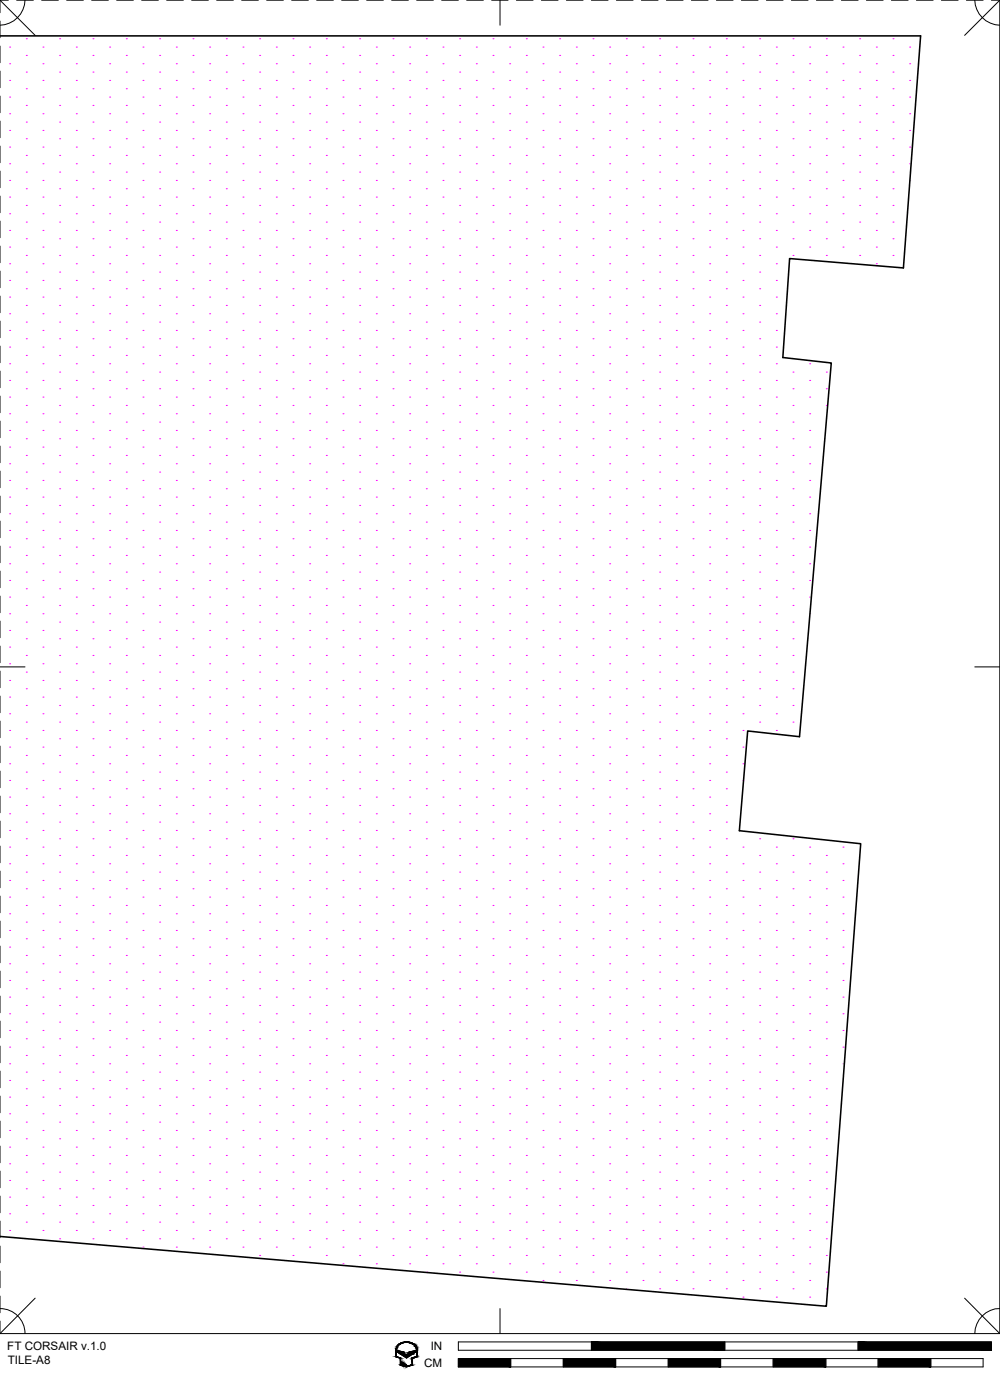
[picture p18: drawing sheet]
<svg xmlns="http://www.w3.org/2000/svg" width="190mm" height="267mm" viewBox="0 0 190 267" stroke-linecap="round" stroke-linejoin="round" font-family="sans-serif">
<defs><g id="words">
<g font-size="2.2">
<text x="1.4" y="257.2">FT CORSAIR v.1.0</text>
<text x="82.1" y="257.2">IN</text>
<text x="1.5" y="259.9">TILE-A8</text>
<text x="80.8" y="260.4">CM</text>
</g>
</g></defs>
<!-- layer: 07 DE-PAPER -->
<g fill="none" stroke="#f0f" stroke-width=".2">
<path d="M1.8 18.5h.1M1.8 15.3h.1M1.8 12.1h.1M1.8 9h.1M5 16.9h.1M5 13.7h.1M5 10.6h.1M5 7.4h.1M8.2 18.5h.1M8.2 15.3h.1M8.2 12.1h.1M8.2 9h.1"/>
<path d="M11.4 16.9h.1M11.4 13.7h.1M11.4 10.6h.1M11.4 7.4h.1M14.5 18.5h.1M14.5 15.3h.1M14.5 12.1h.1M14.5 9h.1M17.7 16.9h.1M17.7 13.7h.1M17.7 10.6h.1M17.7 7.4h.1"/>
<path d="M20.9 18.5h.1M20.9 15.3h.1M20.9 12.1h.1M20.9 9h.1M24.1 16.9h.1M24.1 13.7h.1M24.1 10.6h.1M24.1 7.4h.1M27.2 18.5h.1M27.2 15.3h.1M27.2 12.1h.1M27.2 9h.1"/>
<path d="M30.4 16.9h.1M30.4 13.7h.1M30.4 10.6h.1M30.4 7.4h.1M33.6 18.5h.1M33.6 15.3h.1M33.6 12.1h.1M33.6 9h.1M36.8 16.9h.1M36.8 13.7h.1M36.8 10.6h.1M36.8 7.4h.1"/>
<path d="M39.9 18.5h.1M39.9 15.3h.1M39.9 12.1h.1M39.9 9h.1M43.1 16.9h.1M43.1 13.7h.1M43.1 10.6h.1M43.1 7.4h.1M46.3 18.5h.1M46.3 15.3h.1M46.3 12.1h.1M46.3 9h.1"/>
<path d="M49.5 16.9h.1M49.5 13.7h.1M49.5 10.6h.1M49.5 7.4h.1M52.6 18.5h.1M52.6 15.3h.1M52.6 12.1h.1M52.6 9h.1M55.8 16.9h.1M55.8 13.7h.1M55.8 10.6h.1M55.8 7.4h.1"/>
<path d="M59 18.5h.1M59 15.3h.1M59 12.1h.1M59 9h.1M62.2 16.9h.1M62.2 13.7h.1M62.2 10.6h.1M62.2 7.4h.1M65.3 18.5h.1M65.3 15.3h.1M65.3 12.1h.1M65.3 9h.1"/>
<path d="M68.5 16.9h.1M68.5 13.7h.1M68.5 10.6h.1M68.5 7.4h.1M71.7 18.5h.1M71.7 15.3h.1M71.7 12.1h.1M71.7 9h.1M74.9 16.9h.1M74.9 13.7h.1M74.9 10.6h.1M74.9 7.4h.1"/>
<path d="M78 18.5h.1M78 15.3h.1M78 12.1h.1M78 9h.1M81.2 16.9h.1M81.2 13.7h.1M81.2 10.6h.1M81.2 7.4h.1M84.4 18.5h.1M84.4 15.3h.1M84.4 12.1h.1M84.4 9h.1"/>
<path d="M87.6 16.9h.1M87.6 13.7h.1M87.6 10.6h.1M87.6 7.4h.1M90.7 18.5h.1M90.7 15.3h.1M90.7 12.1h.1M90.7 9h.1M93.9 16.9h.1M93.9 13.7h.1M93.9 10.6h.1M93.9 7.4h.1"/>
<path d="M97.1 18.5h.1M97.1 15.3h.1M97.1 12.1h.1M97.1 9h.1M100.3 16.9h.1M100.3 13.7h.1M100.3 10.6h.1M100.3 7.4h.1M103.4 18.5h.1M103.4 15.3h.1M103.4 12.1h.1M103.4 9h.1"/>
<path d="M106.6 16.9h.1M106.6 13.7h.1M106.6 10.6h.1M106.6 7.4h.1M109.8 18.5h.1M109.8 15.3h.1M109.8 12.1h.1M109.8 9h.1M113 16.9h.1M113 13.7h.1M113 10.6h.1M113 7.4h.1"/>
<path d="M116.1 18.5h.1M116.1 15.3h.1M116.1 12.1h.1M116.1 9h.1M119.3 16.9h.1M119.3 13.7h.1M119.3 10.6h.1M119.3 7.4h.1M122.5 18.5h.1M122.5 15.3h.1M122.5 12.1h.1M122.5 9h.1"/>
<path d="M125.7 16.9h.1M125.7 13.7h.1M125.7 10.6h.1M125.7 7.4h.1M128.8 18.5h.1M128.8 15.3h.1M128.8 12.1h.1M128.8 9h.1M132 16.9h.1M132 13.7h.1M132 10.6h.1M132 7.4h.1"/>
<path d="M135.2 18.5h.1M135.2 15.3h.1M135.2 12.1h.1M135.2 9h.1M138.4 16.9h.1M138.4 13.7h.1M138.4 10.6h.1M138.4 7.4h.1M141.5 18.5h.1M141.5 15.3h.1M141.5 12.1h.1M141.5 9h.1"/>
<path d="M144.7 16.9h.1M144.7 13.7h.1M144.7 10.6h.1M144.7 7.4h.1M147.9 18.5h.1M147.9 15.3h.1M147.9 12.1h.1M147.9 9h.1M151.1 16.9h.1M151.1 13.7h.1M151.1 10.6h.1M151.1 7.4h.1"/>
<path d="M154.2 18.5h.1M154.2 15.3h.1M154.2 12.1h.1M154.2 9h.1M157.4 16.9h.1M157.4 13.7h.1M157.4 10.6h.1M157.4 7.4h.1M160.6 18.5h.1M160.6 15.3h.1M160.6 12.1h.1M160.6 9h.1"/>
<path d="M163.8 16.9h.1M163.8 13.7h.1M163.8 10.6h.1M163.8 7.4h.1M166.9 18.5h.1M166.9 15.3h.1M166.9 12.1h.1M166.9 9h.1M170.1 16.9h.1M170.1 13.7h.1M170.1 10.6h.1M170.1 7.4h.1"/>
<path d="M173.3 18.5h.1M173.3 15.3h.1M173.3 12.1h.1M173.3 9h.1M1.8 37.5h.1M1.8 34.4h.1M1.8 31.2h.1M1.8 28h.1M1.8 24.8h.1M1.8 21.7h.1M5 39.1h.1M5 36h.1"/>
<path d="M5 32.8h.1M5 29.6h.1M5 26.4h.1M5 23.3h.1M5 20.1h.1M8.2 37.5h.1M8.2 34.4h.1M8.2 31.2h.1M8.2 28h.1M8.2 24.8h.1M8.2 21.7h.1M11.4 39.1h.1"/>
<path d="M11.4 36h.1M11.4 32.8h.1M11.4 29.6h.1M11.4 26.4h.1M11.4 23.3h.1M11.4 20.1h.1M14.5 37.5h.1M14.5 34.4h.1M14.5 31.2h.1M14.5 28h.1M14.5 24.8h.1M14.5 21.7h.1"/>
<path d="M17.7 39.1h.1M17.7 36h.1M17.7 32.8h.1M17.7 29.6h.1M17.7 26.4h.1M17.7 23.3h.1M17.7 20.1h.1M20.9 37.5h.1M20.9 34.4h.1M20.9 31.2h.1M20.9 28h.1M20.9 24.8h.1"/>
<path d="M20.9 21.7h.1M24.1 39.1h.1M24.1 36h.1M24.1 32.8h.1M24.1 29.6h.1M24.1 26.4h.1M24.1 23.3h.1M24.1 20.1h.1M27.2 37.5h.1M27.2 34.4h.1M27.2 31.2h.1M27.2 28h.1"/>
<path d="M27.2 24.8h.1M27.2 21.7h.1M30.4 39.1h.1M30.4 36h.1M30.4 32.8h.1M30.4 29.6h.1M30.4 26.4h.1M30.4 23.3h.1M30.4 20.1h.1M33.6 37.5h.1M33.6 34.4h.1M33.6 31.2h.1"/>
<path d="M33.6 28h.1M33.6 24.8h.1M33.6 21.7h.1M36.8 39.1h.1M36.8 36h.1M36.8 32.8h.1M36.8 29.6h.1M36.8 26.4h.1M36.8 23.3h.1M36.8 20.1h.1M39.9 37.5h.1M39.9 34.4h.1"/>
<path d="M39.9 31.2h.1M39.9 28h.1M39.9 24.8h.1M39.9 21.7h.1M43.1 39.1h.1M43.1 36h.1M43.1 32.8h.1M43.1 29.6h.1M43.1 26.4h.1M43.1 23.3h.1M43.1 20.1h.1M46.3 37.5h.1"/>
<path d="M46.3 34.4h.1M46.3 31.2h.1M46.3 28h.1M46.3 24.8h.1M46.3 21.7h.1M49.5 39.1h.1M49.5 36h.1M49.5 32.8h.1M49.5 29.6h.1M49.5 26.4h.1M49.5 23.3h.1M49.5 20.1h.1"/>
<path d="M52.6 37.5h.1M52.6 34.4h.1M52.6 31.2h.1M52.6 28h.1M52.6 24.8h.1M52.6 21.7h.1M55.8 39.1h.1M55.8 36h.1M55.8 32.8h.1M55.8 29.6h.1M55.8 26.4h.1M55.8 23.3h.1"/>
<path d="M55.8 20.1h.1M59 37.5h.1M59 34.4h.1M59 31.2h.1M59 28h.1M59 24.8h.1M59 21.7h.1M62.2 39.1h.1M62.2 36h.1M62.2 32.8h.1M62.2 29.6h.1M62.2 26.4h.1"/>
<path d="M62.2 23.3h.1M62.2 20.1h.1M65.3 37.5h.1M65.3 34.4h.1M65.3 31.2h.1M65.3 28h.1M65.3 24.8h.1M65.3 21.7h.1M68.5 39.1h.1M68.5 36h.1M68.5 32.8h.1M68.5 29.6h.1"/>
<path d="M68.5 26.4h.1M68.5 23.3h.1M68.5 20.1h.1M71.7 37.5h.1M71.7 34.4h.1M71.7 31.2h.1M71.7 28h.1M71.7 24.8h.1M71.7 21.7h.1M74.9 39.1h.1M74.9 36h.1M74.9 32.8h.1"/>
<path d="M74.9 29.6h.1M74.9 26.4h.1M74.9 23.3h.1M74.9 20.1h.1M78 37.5h.1M78 34.4h.1M78 31.2h.1M78 28h.1M78 24.8h.1M78 21.7h.1M81.2 39.1h.1M81.2 36h.1"/>
<path d="M81.2 32.8h.1M81.2 29.6h.1M81.2 26.4h.1M81.2 23.3h.1M81.2 20.1h.1M84.4 37.5h.1M84.4 34.4h.1M84.4 31.2h.1M84.4 28h.1M84.4 24.8h.1M84.4 21.7h.1M87.6 39.1h.1"/>
<path d="M87.6 36h.1M87.6 32.8h.1M87.6 29.6h.1M87.6 26.4h.1M87.6 23.3h.1M87.6 20.1h.1M90.7 37.5h.1M90.7 34.4h.1M90.7 31.2h.1M90.7 28h.1M90.7 24.8h.1M90.7 21.7h.1"/>
<path d="M93.9 39.1h.1M93.9 36h.1M93.9 32.8h.1M93.9 29.6h.1M93.9 26.4h.1M93.9 23.3h.1M93.9 20.1h.1M97.1 37.5h.1M97.1 34.4h.1M97.1 31.2h.1M97.1 28h.1M97.1 24.8h.1"/>
<path d="M97.1 21.7h.1M100.3 39.1h.1M100.3 36h.1M100.3 32.8h.1M100.3 29.6h.1M100.3 26.4h.1M100.3 23.3h.1M100.3 20.1h.1M103.4 37.5h.1M103.4 34.4h.1M103.4 31.2h.1M103.4 28h.1"/>
<path d="M103.4 24.8h.1M103.4 21.7h.1M106.6 39.1h.1M106.6 36h.1M106.6 32.8h.1M106.6 29.6h.1M106.6 26.4h.1M106.6 23.3h.1M106.6 20.1h.1M109.8 37.5h.1M109.8 34.4h.1M109.8 31.2h.1"/>
<path d="M109.8 28h.1M109.8 24.8h.1M109.8 21.7h.1M113 39.1h.1M113 36h.1M113 32.8h.1M113 29.6h.1M113 26.4h.1M113 23.3h.1M113 20.1h.1M116.1 37.5h.1M116.1 34.4h.1"/>
<path d="M116.1 31.2h.1M116.1 28h.1M116.1 24.8h.1M116.1 21.7h.1M119.3 39.1h.1M119.3 36h.1M119.3 32.8h.1M119.3 29.6h.1M119.3 26.4h.1M119.3 23.3h.1M119.3 20.1h.1M122.5 37.5h.1"/>
<path d="M122.5 34.4h.1M122.5 31.2h.1M122.5 28h.1M122.5 24.8h.1M122.5 21.7h.1M125.7 39.1h.1M125.7 36h.1M125.7 32.8h.1M125.7 29.6h.1M125.7 26.4h.1M125.7 23.3h.1M125.7 20.1h.1"/>
<path d="M128.8 37.5h.1M128.8 34.4h.1M128.8 31.2h.1M128.8 28h.1M128.8 24.8h.1M128.8 21.7h.1M132 39.1h.1M132 36h.1M132 32.8h.1M132 29.6h.1M132 26.4h.1M132 23.3h.1"/>
<path d="M132 20.1h.1M135.2 37.5h.1M135.2 34.4h.1M135.2 31.2h.1M135.2 28h.1M135.2 24.8h.1M135.2 21.7h.1M138.4 39.1h.1M138.4 36h.1M138.4 32.8h.1M138.4 29.6h.1M138.4 26.4h.1"/>
<path d="M138.4 23.3h.1M138.4 20.1h.1M141.5 37.5h.1M141.5 34.4h.1M141.5 31.2h.1M141.5 28h.1M141.5 24.8h.1M141.5 21.7h.1M144.7 39.1h.1M144.7 36h.1M144.7 32.8h.1M144.7 29.6h.1"/>
<path d="M144.7 26.4h.1M144.7 23.3h.1M144.7 20.1h.1M147.9 37.5h.1M147.9 34.4h.1M147.9 31.2h.1M147.9 28h.1M147.9 24.8h.1M147.9 21.7h.1M151.1 39.1h.1M151.1 36h.1M151.1 32.8h.1"/>
<path d="M151.1 29.6h.1M151.1 26.4h.1M151.1 23.3h.1M151.1 20.1h.1M154.2 37.5h.1M154.2 34.4h.1M154.2 31.2h.1M154.2 28h.1M154.2 24.8h.1M154.2 21.7h.1M157.4 39.1h.1M157.4 36h.1"/>
<path d="M157.4 32.8h.1M157.4 29.6h.1M157.4 26.4h.1M157.4 23.3h.1M157.4 20.1h.1M160.6 37.5h.1M160.6 34.4h.1M160.6 31.2h.1M160.6 28h.1M160.6 24.8h.1M160.6 21.7h.1M163.8 39.1h.1"/>
<path d="M163.8 36h.1M163.8 32.8h.1M163.8 29.6h.1M163.8 26.4h.1M163.8 23.3h.1M163.8 20.1h.1M166.9 37.5h.1M166.9 34.4h.1M166.9 31.2h.1M166.9 28h.1M166.9 24.8h.1M166.9 21.7h.1"/>
<path d="M170.1 39.1h.1M170.1 36h.1M170.1 32.8h.1M170.1 29.6h.1M170.1 26.4h.1M170.1 23.3h.1M170.1 20.1h.1M173.3 34.4h.1M173.3 31.2h.1M173.3 28h.1M173.3 24.8h.1M173.3 21.7h.1"/>
<path d="M1.8 59.8h.1M1.8 56.6h.1M1.8 53.4h.1M1.8 50.2h.1M1.8 47.1h.1M1.8 43.9h.1M1.8 40.7h.1M5 58.2h.1M5 55h.1M5 51.8h.1M5 48.7h.1M5 45.5h.1"/>
<path d="M5 42.3h.1M8.2 59.8h.1M8.2 56.6h.1M8.2 53.4h.1M8.2 50.2h.1M8.2 47.1h.1M8.2 43.9h.1M8.2 40.7h.1M11.4 58.2h.1M11.4 55h.1M11.4 51.8h.1M11.4 48.7h.1"/>
<path d="M11.4 45.5h.1M11.4 42.3h.1M14.5 59.8h.1M14.5 56.6h.1M14.5 53.4h.1M14.5 50.2h.1M14.5 47.1h.1M14.5 43.9h.1M14.5 40.7h.1M17.7 58.2h.1M17.7 55h.1M17.7 51.8h.1"/>
<path d="M17.7 48.7h.1M17.7 45.5h.1M17.7 42.3h.1M20.9 59.8h.1M20.9 56.6h.1M20.9 53.4h.1M20.9 50.2h.1M20.9 47.1h.1M20.9 43.9h.1M20.9 40.7h.1M24.1 58.2h.1M24.1 55h.1"/>
<path d="M24.1 51.8h.1M24.1 48.7h.1M24.1 45.5h.1M24.1 42.3h.1M27.2 59.8h.1M27.2 56.6h.1M27.2 53.4h.1M27.2 50.2h.1M27.2 47.1h.1M27.2 43.9h.1M27.2 40.7h.1M30.4 58.2h.1"/>
<path d="M30.4 55h.1M30.4 51.8h.1M30.4 48.7h.1M30.4 45.5h.1M30.4 42.3h.1M33.6 59.8h.1M33.6 56.6h.1M33.6 53.4h.1M33.6 50.2h.1M33.6 47.1h.1M33.6 43.9h.1M33.6 40.7h.1"/>
<path d="M36.8 58.2h.1M36.8 55h.1M36.8 51.8h.1M36.8 48.7h.1M36.8 45.5h.1M36.8 42.3h.1M39.9 59.8h.1M39.9 56.6h.1M39.9 53.4h.1M39.9 50.2h.1M39.9 47.1h.1M39.9 43.9h.1"/>
<path d="M39.9 40.7h.1M43.1 58.2h.1M43.1 55h.1M43.1 51.8h.1M43.1 48.7h.1M43.1 45.5h.1M43.1 42.3h.1M46.3 59.8h.1M46.3 56.6h.1M46.3 53.4h.1M46.3 50.2h.1M46.3 47.1h.1"/>
<path d="M46.3 43.9h.1M46.3 40.7h.1M49.5 58.2h.1M49.5 55h.1M49.5 51.8h.1M49.5 48.7h.1M49.5 45.5h.1M49.5 42.3h.1M52.6 59.8h.1M52.6 56.6h.1M52.6 53.4h.1M52.6 50.2h.1"/>
<path d="M52.6 47.1h.1M52.6 43.9h.1M52.6 40.7h.1M55.8 58.2h.1M55.8 55h.1M55.8 51.8h.1M55.8 48.7h.1M55.8 45.5h.1M55.8 42.3h.1M59 59.8h.1M59 56.6h.1M59 53.4h.1"/>
<path d="M59 50.2h.1M59 47.1h.1M59 43.9h.1M59 40.7h.1M62.2 58.2h.1M62.2 55h.1M62.2 51.8h.1M62.2 48.7h.1M62.2 45.5h.1M62.2 42.3h.1M65.3 59.8h.1M65.3 56.6h.1"/>
<path d="M65.3 53.4h.1M65.3 50.2h.1M65.3 47.1h.1M65.3 43.9h.1M65.3 40.7h.1M68.5 58.2h.1M68.5 55h.1M68.5 51.8h.1M68.5 48.7h.1M68.5 45.5h.1M68.5 42.3h.1M71.7 59.8h.1"/>
<path d="M71.7 56.6h.1M71.7 53.4h.1M71.7 50.2h.1M71.7 47.1h.1M71.7 43.9h.1M71.7 40.7h.1M74.9 58.2h.1M74.9 55h.1M74.9 51.8h.1M74.9 48.7h.1M74.9 45.5h.1M74.9 42.3h.1"/>
<path d="M78 59.8h.1M78 56.6h.1M78 53.4h.1M78 50.2h.1M78 47.1h.1M78 43.9h.1M78 40.7h.1M81.2 58.2h.1M81.2 55h.1M81.2 51.8h.1M81.2 48.7h.1M81.2 45.5h.1"/>
<path d="M81.2 42.3h.1M84.4 59.8h.1M84.4 56.6h.1M84.4 53.4h.1M84.4 50.2h.1M84.4 47.1h.1M84.4 43.9h.1M84.4 40.7h.1M87.6 58.2h.1M87.6 55h.1M87.6 51.8h.1M87.6 48.7h.1"/>
<path d="M87.6 45.5h.1M87.6 42.3h.1M90.7 59.8h.1M90.7 56.6h.1M90.7 53.4h.1M90.7 50.2h.1M90.7 47.1h.1M90.7 43.9h.1M90.7 40.7h.1M93.9 58.2h.1M93.9 55h.1M93.9 51.8h.1"/>
<path d="M93.9 48.7h.1M93.9 45.5h.1M93.9 42.3h.1M97.1 59.8h.1M97.1 56.6h.1M97.1 53.4h.1M97.1 50.2h.1M97.1 47.1h.1M97.1 43.9h.1M97.1 40.7h.1M100.3 58.2h.1M100.3 55h.1"/>
<path d="M100.3 51.8h.1M100.3 48.7h.1M100.3 45.5h.1M100.3 42.3h.1M103.4 59.8h.1M103.4 56.6h.1M103.4 53.4h.1M103.4 50.2h.1M103.4 47.1h.1M103.4 43.9h.1M103.4 40.7h.1M106.6 58.2h.1"/>
<path d="M106.6 55h.1M106.6 51.8h.1M106.6 48.7h.1M106.6 45.5h.1M106.6 42.3h.1M109.8 59.8h.1M109.8 56.6h.1M109.8 53.4h.1M109.8 50.2h.1M109.8 47.1h.1M109.8 43.9h.1M109.8 40.7h.1"/>
<path d="M113 58.2h.1M113 55h.1M113 51.8h.1M113 48.7h.1M113 45.5h.1M113 42.3h.1M116.1 59.8h.1M116.1 56.6h.1M116.1 53.4h.1M116.1 50.2h.1M116.1 47.1h.1M116.1 43.9h.1"/>
<path d="M116.1 40.7h.1M119.3 58.2h.1M119.3 55h.1M119.3 51.8h.1M119.3 48.7h.1M119.3 45.5h.1M119.3 42.3h.1M122.5 59.8h.1M122.5 56.6h.1M122.5 53.4h.1M122.5 50.2h.1M122.5 47.1h.1"/>
<path d="M122.5 43.9h.1M122.5 40.7h.1M125.7 58.2h.1M125.7 55h.1M125.7 51.8h.1M125.7 48.7h.1M125.7 45.5h.1M125.7 42.3h.1M128.8 59.8h.1M128.8 56.6h.1M128.8 53.4h.1M128.8 50.2h.1"/>
<path d="M128.8 47.1h.1M128.8 43.9h.1M128.8 40.7h.1M132 58.2h.1M132 55h.1M132 51.8h.1M132 48.7h.1M132 45.5h.1M132 42.3h.1M135.2 59.8h.1M135.2 56.6h.1M135.2 53.4h.1"/>
<path d="M135.2 50.2h.1M135.2 47.1h.1M135.2 43.9h.1M135.2 40.7h.1M138.4 58.2h.1M138.4 55h.1M138.4 51.8h.1M138.4 48.7h.1M138.4 45.5h.1M138.4 42.3h.1M141.5 59.8h.1M141.5 56.6h.1"/>
<path d="M141.5 53.4h.1M141.5 50.2h.1M141.5 47.1h.1M141.5 43.9h.1M141.5 40.7h.1M144.7 58.2h.1M144.7 55h.1M144.7 51.8h.1M144.7 48.7h.1M144.7 45.5h.1M144.7 42.3h.1M147.9 59.8h.1"/>
<path d="M147.9 56.6h.1M147.9 53.4h.1M147.9 50.2h.1M147.9 47.1h.1M147.9 43.9h.1M147.9 40.7h.1M151.1 48.7h.1M151.1 45.5h.1M151.1 42.3h.1M154.2 47.1h.1M154.2 43.9h.1M154.2 40.7h.1"/>
<path d="M157.4 48.7h.1M157.4 45.5h.1M157.4 42.3h.1M160.6 47.1h.1M160.6 43.9h.1M160.6 40.7h.1M163.8 48.7h.1M163.8 45.5h.1M163.8 42.3h.1M166.9 50.2h.1M166.9 47.1h.1M166.9 43.9h.1"/>
<path d="M166.9 40.7h.1M170.1 48.7h.1M170.1 45.5h.1M170.1 42.3h.1M1.8 78.8h.1M1.8 75.6h.1M1.8 72.5h.1M1.8 69.3h.1M1.8 66.1h.1M1.8 62.9h.1M5 77.2h.1M5 74.1h.1"/>
<path d="M5 70.9h.1M5 67.7h.1M5 64.5h.1M5 61.4h.1M8.2 78.8h.1M8.2 75.6h.1M8.2 72.5h.1M8.2 69.3h.1M8.2 66.1h.1M8.2 62.9h.1M11.4 77.2h.1M11.4 74.1h.1"/>
<path d="M11.4 70.9h.1M11.4 67.7h.1M11.4 64.5h.1M11.4 61.4h.1M14.5 78.8h.1M14.5 75.6h.1M14.5 72.5h.1M14.5 69.3h.1M14.5 66.1h.1M14.5 62.9h.1M17.7 77.2h.1M17.7 74.1h.1"/>
<path d="M17.7 70.9h.1M17.7 67.7h.1M17.7 64.5h.1M17.7 61.4h.1M20.9 78.8h.1M20.9 75.6h.1M20.9 72.5h.1M20.9 69.3h.1M20.9 66.1h.1M20.9 62.9h.1M24.1 77.2h.1M24.1 74.1h.1"/>
<path d="M24.1 70.9h.1M24.1 67.7h.1M24.1 64.5h.1M24.1 61.4h.1M27.2 78.8h.1M27.2 75.6h.1M27.2 72.5h.1M27.2 69.3h.1M27.2 66.1h.1M27.2 62.9h.1M30.4 77.2h.1M30.4 74.1h.1"/>
<path d="M30.4 70.9h.1M30.4 67.7h.1M30.4 64.5h.1M30.4 61.4h.1M33.6 78.8h.1M33.6 75.6h.1M33.6 72.5h.1M33.6 69.3h.1M33.6 66.1h.1M33.6 62.9h.1M36.8 77.2h.1M36.8 74.1h.1"/>
<path d="M36.8 70.9h.1M36.8 67.7h.1M36.8 64.5h.1M36.8 61.4h.1M39.9 78.8h.1M39.9 75.6h.1M39.9 72.5h.1M39.9 69.3h.1M39.9 66.1h.1M39.9 62.9h.1M43.1 77.2h.1M43.1 74.1h.1"/>
<path d="M43.1 70.9h.1M43.1 67.7h.1M43.1 64.5h.1M43.1 61.4h.1M46.3 78.8h.1M46.3 75.6h.1M46.3 72.5h.1M46.3 69.3h.1M46.3 66.1h.1M46.3 62.9h.1M49.5 77.2h.1M49.5 74.1h.1"/>
<path d="M49.5 70.9h.1M49.5 67.7h.1M49.5 64.5h.1M49.5 61.4h.1M52.6 78.8h.1M52.6 75.6h.1M52.6 72.5h.1M52.6 69.3h.1M52.6 66.1h.1M52.6 62.9h.1M55.8 77.2h.1M55.8 74.1h.1"/>
<path d="M55.8 70.9h.1M55.8 67.7h.1M55.8 64.5h.1M55.8 61.4h.1M59 78.8h.1M59 75.6h.1M59 72.5h.1M59 69.3h.1M59 66.1h.1M59 62.9h.1M62.2 77.2h.1M62.2 74.1h.1"/>
<path d="M62.2 70.9h.1M62.2 67.7h.1M62.2 64.5h.1M62.2 61.4h.1M65.3 78.8h.1M65.3 75.6h.1M65.3 72.5h.1M65.3 69.3h.1M65.3 66.1h.1M65.3 62.9h.1M68.5 77.2h.1M68.5 74.1h.1"/>
<path d="M68.5 70.9h.1M68.5 67.7h.1M68.5 64.5h.1M68.5 61.4h.1M71.7 78.8h.1M71.7 75.6h.1M71.7 72.5h.1M71.7 69.3h.1M71.7 66.1h.1M71.7 62.9h.1M74.9 77.2h.1M74.9 74.1h.1"/>
<path d="M74.9 70.9h.1M74.9 67.7h.1M74.9 64.5h.1M74.9 61.4h.1M78 78.8h.1M78 75.6h.1M78 72.5h.1M78 69.3h.1M78 66.1h.1M78 62.9h.1M81.2 77.2h.1M81.2 74.1h.1"/>
<path d="M81.2 70.9h.1M81.2 67.7h.1M81.2 64.5h.1M81.2 61.4h.1M84.4 78.8h.1M84.4 75.6h.1M84.4 72.5h.1M84.4 69.3h.1M84.4 66.1h.1M84.4 62.9h.1M87.6 77.2h.1M87.6 74.1h.1"/>
<path d="M87.6 70.9h.1M87.6 67.7h.1M87.6 64.5h.1M87.6 61.4h.1M90.7 78.8h.1M90.7 75.6h.1M90.7 72.5h.1M90.7 69.3h.1M90.7 66.1h.1M90.7 62.9h.1M93.9 77.2h.1M93.9 74.1h.1"/>
<path d="M93.9 70.9h.1M93.9 67.7h.1M93.9 64.5h.1M93.9 61.4h.1M97.1 78.8h.1M97.1 75.6h.1M97.1 72.5h.1M97.1 69.3h.1M97.1 66.1h.1M97.1 62.9h.1M100.3 77.2h.1M100.3 74.1h.1"/>
<path d="M100.3 70.9h.1M100.3 67.7h.1M100.3 64.5h.1M100.3 61.4h.1M103.4 78.8h.1M103.4 75.6h.1M103.4 72.5h.1M103.4 69.3h.1M103.4 66.1h.1M103.4 62.9h.1M106.6 77.2h.1M106.6 74.1h.1"/>
<path d="M106.6 70.9h.1M106.6 67.7h.1M106.6 64.5h.1M106.6 61.4h.1M109.8 78.8h.1M109.8 75.6h.1M109.8 72.5h.1M109.8 69.3h.1M109.8 66.1h.1M109.8 62.9h.1M113 77.2h.1M113 74.1h.1"/>
<path d="M113 70.9h.1M113 67.7h.1M113 64.5h.1M113 61.4h.1M116.1 78.8h.1M116.1 75.6h.1M116.1 72.5h.1M116.1 69.3h.1M116.1 66.1h.1M116.1 62.9h.1M119.3 77.2h.1M119.3 74.1h.1"/>
<path d="M119.3 70.9h.1M119.3 67.7h.1M119.3 64.5h.1M119.3 61.4h.1M122.5 78.8h.1M122.5 75.6h.1M122.5 72.5h.1M122.5 69.3h.1M122.5 66.1h.1M122.5 62.9h.1M125.7 77.2h.1M125.7 74.1h.1"/>
<path d="M125.7 70.9h.1M125.7 67.7h.1M125.7 64.5h.1M125.7 61.4h.1M128.8 78.8h.1M128.8 75.6h.1M128.8 72.5h.1M128.8 69.3h.1M128.8 66.1h.1M128.8 62.9h.1M132 77.2h.1M132 74.1h.1"/>
<path d="M132 70.9h.1M132 67.7h.1M132 64.5h.1M132 61.4h.1M135.2 78.8h.1M135.2 75.6h.1M135.2 72.5h.1M135.2 69.3h.1M135.2 66.1h.1M135.2 62.9h.1M138.4 77.2h.1M138.4 74.1h.1"/>
<path d="M138.4 70.9h.1M138.4 67.7h.1M138.4 64.5h.1M138.4 61.4h.1M141.5 78.8h.1M141.5 75.6h.1M141.5 72.5h.1M141.5 69.3h.1M141.5 66.1h.1M141.5 62.9h.1M144.7 77.2h.1M144.7 74.1h.1"/>
<path d="M144.7 70.9h.1M144.7 67.7h.1M144.7 64.5h.1M144.7 61.4h.1M147.9 78.8h.1M147.9 75.6h.1M147.9 72.5h.1M147.9 69.3h.1M147.9 66.1h.1M147.9 62.9h.1M151.1 77.2h.1M151.1 74.1h.1"/>
<path d="M151.1 70.9h.1M154.2 78.8h.1M154.2 75.6h.1M154.2 72.5h.1M154.2 69.3h.1M157.4 77.2h.1M157.4 74.1h.1M157.4 70.9h.1M1.8 97.9h.1M1.8 94.7h.1M1.8 91.5h.1M1.8 88.3h.1"/>
<path d="M1.8 85.2h.1M1.8 82h.1M5 99.5h.1M5 96.3h.1M5 93.1h.1M5 89.9h.1M5 86.8h.1M5 83.6h.1M5 80.4h.1M8.2 97.9h.1M8.2 94.7h.1M8.2 91.5h.1"/>
<path d="M8.2 88.3h.1M8.2 85.2h.1M8.2 82h.1M11.4 99.5h.1M11.4 96.3h.1M11.4 93.1h.1M11.4 89.9h.1M11.4 86.8h.1M11.4 83.6h.1M11.4 80.4h.1M14.5 97.9h.1M14.5 94.7h.1"/>
<path d="M14.5 91.5h.1M14.5 88.3h.1M14.5 85.2h.1M14.5 82h.1M17.7 99.5h.1M17.7 96.3h.1M17.7 93.1h.1M17.7 89.9h.1M17.7 86.8h.1M17.7 83.6h.1M17.7 80.4h.1M20.9 97.9h.1"/>
<path d="M20.9 94.7h.1M20.9 91.5h.1M20.9 88.3h.1M20.9 85.2h.1M20.9 82h.1M24.1 99.5h.1M24.1 96.3h.1M24.1 93.1h.1M24.1 89.9h.1M24.1 86.8h.1M24.1 83.6h.1M24.1 80.4h.1"/>
<path d="M27.2 97.9h.1M27.2 94.7h.1M27.2 91.5h.1M27.2 88.3h.1M27.2 85.2h.1M27.2 82h.1M30.4 99.5h.1M30.4 96.3h.1M30.4 93.1h.1M30.4 89.9h.1M30.4 86.8h.1M30.4 83.6h.1"/>
<path d="M30.4 80.4h.1M33.6 97.9h.1M33.6 94.7h.1M33.6 91.5h.1M33.6 88.3h.1M33.6 85.2h.1M33.6 82h.1M36.8 99.5h.1M36.8 96.3h.1M36.8 93.1h.1M36.8 89.9h.1M36.8 86.8h.1"/>
<path d="M36.8 83.6h.1M36.8 80.4h.1M39.9 97.9h.1M39.9 94.7h.1M39.9 91.5h.1M39.9 88.3h.1M39.9 85.2h.1M39.9 82h.1M43.1 99.5h.1M43.1 96.3h.1M43.1 93.1h.1M43.1 89.9h.1"/>
<path d="M43.1 86.8h.1M43.1 83.6h.1M43.1 80.4h.1M46.3 97.9h.1M46.3 94.7h.1M46.3 91.5h.1M46.3 88.3h.1M46.3 85.2h.1M46.3 82h.1M49.5 99.5h.1M49.5 96.3h.1M49.5 93.1h.1"/>
<path d="M49.5 89.9h.1M49.5 86.8h.1M49.5 83.6h.1M49.5 80.4h.1M52.6 97.9h.1M52.6 94.7h.1M52.6 91.5h.1M52.6 88.3h.1M52.6 85.2h.1M52.6 82h.1M55.8 99.5h.1M55.8 96.3h.1"/>
<path d="M55.8 93.1h.1M55.8 89.9h.1M55.8 86.8h.1M55.8 83.6h.1M55.8 80.4h.1M59 97.9h.1M59 94.7h.1M59 91.5h.1M59 88.3h.1M59 85.2h.1M59 82h.1M62.2 99.5h.1"/>
<path d="M62.2 96.3h.1M62.2 93.1h.1M62.2 89.9h.1M62.2 86.8h.1M62.2 83.6h.1M62.2 80.4h.1M65.3 97.9h.1M65.3 94.7h.1M65.3 91.5h.1M65.3 88.3h.1M65.3 85.2h.1M65.3 82h.1"/>
<path d="M68.5 99.5h.1M68.5 96.3h.1M68.5 93.1h.1M68.5 89.9h.1M68.5 86.8h.1M68.5 83.6h.1M68.5 80.4h.1M71.7 97.9h.1M71.7 94.7h.1M71.7 91.5h.1M71.7 88.3h.1M71.7 85.2h.1"/>
<path d="M71.7 82h.1M74.9 99.5h.1M74.9 96.3h.1M74.9 93.1h.1M74.9 89.9h.1M74.9 86.8h.1M74.9 83.6h.1M74.9 80.4h.1M78 97.9h.1M78 94.7h.1M78 91.5h.1M78 88.3h.1"/>
<path d="M78 85.2h.1M78 82h.1M81.2 99.5h.1M81.2 96.3h.1M81.2 93.1h.1M81.2 89.9h.1M81.2 86.8h.1M81.2 83.6h.1M81.2 80.4h.1M84.4 97.9h.1M84.4 94.7h.1M84.4 91.5h.1"/>
<path d="M84.4 88.3h.1M84.4 85.2h.1M84.4 82h.1M87.6 99.5h.1M87.6 96.3h.1M87.6 93.1h.1M87.6 89.9h.1M87.6 86.8h.1M87.6 83.6h.1M87.6 80.4h.1M90.7 97.9h.1M90.7 94.7h.1"/>
<path d="M90.7 91.5h.1M90.7 88.3h.1M90.7 85.2h.1M90.7 82h.1M93.9 99.5h.1M93.9 96.3h.1M93.9 93.1h.1M93.9 89.9h.1M93.9 86.8h.1M93.9 83.6h.1M93.9 80.4h.1M97.1 97.9h.1"/>
<path d="M97.1 94.7h.1M97.1 91.5h.1M97.1 88.3h.1M97.1 85.2h.1M97.1 82h.1M100.3 99.5h.1M100.3 96.3h.1M100.3 93.1h.1M100.3 89.9h.1M100.3 86.8h.1M100.3 83.6h.1M100.3 80.4h.1"/>
<path d="M103.4 97.9h.1M103.4 94.7h.1M103.4 91.5h.1M103.4 88.3h.1M103.4 85.2h.1M103.4 82h.1M106.6 99.5h.1M106.6 96.3h.1M106.6 93.1h.1M106.6 89.9h.1M106.6 86.8h.1M106.6 83.6h.1"/>
<path d="M106.6 80.4h.1M109.8 97.9h.1M109.8 94.7h.1M109.8 91.5h.1M109.8 88.3h.1M109.8 85.2h.1M109.8 82h.1M113 99.5h.1M113 96.3h.1M113 93.1h.1M113 89.9h.1M113 86.8h.1"/>
<path d="M113 83.6h.1M113 80.4h.1M116.1 97.9h.1M116.1 94.7h.1M116.1 91.5h.1M116.1 88.3h.1M116.1 85.2h.1M116.1 82h.1M119.3 99.5h.1M119.3 96.3h.1M119.3 93.1h.1M119.3 89.9h.1"/>
<path d="M119.3 86.8h.1M119.3 83.6h.1M119.3 80.4h.1M122.5 97.9h.1M122.5 94.7h.1M122.5 91.5h.1M122.5 88.3h.1M122.5 85.2h.1M122.5 82h.1M125.7 99.5h.1M125.7 96.3h.1M125.7 93.1h.1"/>
<path d="M125.7 89.9h.1M125.7 86.8h.1M125.7 83.6h.1M125.7 80.4h.1M128.8 97.9h.1M128.8 94.7h.1M128.8 91.5h.1M128.8 88.3h.1M128.8 85.2h.1M128.8 82h.1M132 99.5h.1M132 96.3h.1"/>
<path d="M132 93.1h.1M132 89.9h.1M132 86.8h.1M132 83.6h.1M132 80.4h.1M135.2 97.9h.1M135.2 94.7h.1M135.2 91.5h.1M135.2 88.3h.1M135.2 85.2h.1M135.2 82h.1M138.4 99.5h.1"/>
<path d="M138.4 96.3h.1M138.4 93.1h.1M138.4 89.9h.1M138.4 86.8h.1M138.4 83.6h.1M138.4 80.4h.1M141.5 97.9h.1M141.5 94.7h.1M141.5 91.5h.1M141.5 88.3h.1M141.5 85.2h.1M141.5 82h.1"/>
<path d="M144.7 99.5h.1M144.7 96.3h.1M144.7 93.1h.1M144.7 89.9h.1M144.7 86.8h.1M144.7 83.6h.1M144.7 80.4h.1M147.9 97.9h.1M147.9 94.7h.1M147.9 91.5h.1M147.9 88.3h.1M147.9 85.2h.1"/>
<path d="M147.9 82h.1M151.1 99.5h.1M151.1 96.3h.1M151.1 93.1h.1M151.1 89.9h.1M151.1 86.8h.1M151.1 83.6h.1M151.1 80.4h.1M154.2 97.9h.1M154.2 94.7h.1M154.2 91.5h.1M154.2 88.3h.1"/>
<path d="M154.2 85.2h.1M154.2 82h.1M1.8 116.9h.1M1.8 113.7h.1M1.8 110.6h.1M1.8 107.4h.1M1.8 104.2h.1M1.8 101h.1M5 118.5h.1M5 115.3h.1M5 112.2h.1M5 109h.1"/>
<path d="M5 105.8h.1M5 102.6h.1M8.2 116.9h.1M8.2 113.7h.1M8.2 110.6h.1M8.2 107.4h.1M8.2 104.2h.1M8.2 101h.1M11.4 118.5h.1M11.4 115.3h.1M11.4 112.2h.1M11.4 109h.1"/>
<path d="M11.4 105.8h.1M11.4 102.6h.1M14.5 116.9h.1M14.5 113.7h.1M14.5 110.6h.1M14.5 107.4h.1M14.5 104.2h.1M14.5 101h.1M17.7 118.5h.1M17.7 115.3h.1M17.7 112.2h.1M17.7 109h.1"/>
<path d="M17.7 105.8h.1M17.7 102.6h.1M20.9 116.9h.1M20.9 113.7h.1M20.9 110.6h.1M20.9 107.4h.1M20.9 104.2h.1M20.9 101h.1M24.1 118.5h.1M24.1 115.3h.1M24.1 112.2h.1M24.1 109h.1"/>
<path d="M24.1 105.8h.1M24.1 102.6h.1M27.2 116.9h.1M27.2 113.7h.1M27.2 110.6h.1M27.2 107.4h.1M27.2 104.2h.1M27.2 101h.1M30.4 118.5h.1M30.4 115.3h.1M30.4 112.2h.1M30.4 109h.1"/>
<path d="M30.4 105.8h.1M30.4 102.6h.1M33.6 116.9h.1M33.6 113.7h.1M33.6 110.6h.1M33.6 107.4h.1M33.6 104.2h.1M33.6 101h.1M36.8 118.5h.1M36.8 115.3h.1M36.8 112.2h.1M36.8 109h.1"/>
<path d="M36.8 105.8h.1M36.8 102.6h.1M39.9 116.9h.1M39.9 113.7h.1M39.9 110.6h.1M39.9 107.4h.1M39.9 104.2h.1M39.9 101h.1M43.1 118.5h.1M43.1 115.3h.1M43.1 112.2h.1M43.1 109h.1"/>
<path d="M43.1 105.8h.1M43.1 102.6h.1M46.3 116.9h.1M46.3 113.7h.1M46.3 110.6h.1M46.3 107.4h.1M46.3 104.2h.1M46.3 101h.1M49.5 118.5h.1M49.5 115.3h.1M49.5 112.2h.1M49.5 109h.1"/>
<path d="M49.5 105.8h.1M49.5 102.6h.1M52.6 116.9h.1M52.6 113.7h.1M52.6 110.6h.1M52.6 107.4h.1M52.6 104.2h.1M52.6 101h.1M55.8 118.5h.1M55.8 115.3h.1M55.8 112.2h.1M55.8 109h.1"/>
<path d="M55.8 105.8h.1M55.8 102.6h.1M59 116.9h.1M59 113.7h.1M59 110.6h.1M59 107.4h.1M59 104.2h.1M59 101h.1M62.2 118.5h.1M62.2 115.3h.1M62.2 112.2h.1M62.2 109h.1"/>
<path d="M62.2 105.8h.1M62.2 102.6h.1M65.3 116.9h.1M65.3 113.7h.1M65.3 110.6h.1M65.3 107.4h.1M65.3 104.2h.1M65.3 101h.1M68.5 118.5h.1M68.5 115.3h.1M68.5 112.2h.1M68.5 109h.1"/>
<path d="M68.5 105.8h.1M68.5 102.6h.1M71.7 116.9h.1M71.7 113.7h.1M71.7 110.6h.1M71.7 107.4h.1M71.7 104.2h.1M71.7 101h.1M74.9 118.5h.1M74.9 115.3h.1M74.9 112.2h.1M74.9 109h.1"/>
<path d="M74.9 105.8h.1M74.9 102.6h.1M78 116.9h.1M78 113.7h.1M78 110.6h.1M78 107.4h.1M78 104.2h.1M78 101h.1M81.2 118.5h.1M81.2 115.3h.1M81.2 112.2h.1M81.2 109h.1"/>
<path d="M81.2 105.8h.1M81.2 102.6h.1M84.4 116.9h.1M84.4 113.7h.1M84.4 110.6h.1M84.4 107.4h.1M84.4 104.2h.1M84.4 101h.1M87.6 118.5h.1M87.6 115.3h.1M87.6 112.2h.1M87.6 109h.1"/>
<path d="M87.6 105.8h.1M87.6 102.6h.1M90.7 116.9h.1M90.7 113.7h.1M90.7 110.6h.1M90.7 107.4h.1M90.7 104.2h.1M90.7 101h.1M93.9 118.5h.1M93.9 115.3h.1M93.9 112.2h.1M93.9 109h.1"/>
<path d="M93.9 105.8h.1M93.9 102.6h.1M97.1 116.9h.1M97.1 113.7h.1M97.1 110.6h.1M97.1 107.4h.1M97.1 104.2h.1M97.1 101h.1M100.3 118.5h.1M100.3 115.3h.1M100.3 112.2h.1M100.3 109h.1"/>
<path d="M100.3 105.8h.1M100.3 102.6h.1M103.4 116.9h.1M103.4 113.7h.1M103.4 110.6h.1M103.4 107.4h.1M103.4 104.2h.1M103.4 101h.1M106.6 118.5h.1M106.6 115.3h.1M106.6 112.2h.1M106.6 109h.1"/>
<path d="M106.6 105.8h.1M106.6 102.6h.1M109.8 116.9h.1M109.8 113.7h.1M109.8 110.6h.1M109.8 107.4h.1M109.8 104.2h.1M109.8 101h.1M113 118.5h.1M113 115.3h.1M113 112.2h.1M113 109h.1"/>
<path d="M113 105.8h.1M113 102.6h.1M116.1 116.9h.1M116.1 113.7h.1M116.1 110.6h.1M116.1 107.4h.1M116.1 104.2h.1M116.1 101h.1M119.3 118.5h.1M119.3 115.3h.1M119.3 112.2h.1M119.3 109h.1"/>
<path d="M119.3 105.8h.1M119.3 102.6h.1M122.5 116.9h.1M122.5 113.7h.1M122.5 110.6h.1M122.5 107.4h.1M122.5 104.2h.1M122.5 101h.1M125.7 118.5h.1M125.7 115.3h.1M125.7 112.2h.1M125.7 109h.1"/>
<path d="M125.7 105.8h.1M125.7 102.6h.1M128.8 116.9h.1M128.8 113.7h.1M128.8 110.6h.1M128.8 107.4h.1M128.8 104.2h.1M128.8 101h.1M132 118.5h.1M132 115.3h.1M132 112.2h.1M132 109h.1"/>
<path d="M132 105.8h.1M132 102.6h.1M135.2 116.9h.1M135.2 113.7h.1M135.2 110.6h.1M135.2 107.4h.1M135.2 104.2h.1M135.2 101h.1M138.4 118.5h.1M138.4 115.3h.1M138.4 112.2h.1M138.4 109h.1"/>
<path d="M138.4 105.8h.1M138.4 102.6h.1M141.5 116.9h.1M141.5 113.7h.1M141.5 110.6h.1M141.5 107.4h.1M141.5 104.2h.1M141.5 101h.1M144.7 118.5h.1M144.7 115.3h.1M144.7 112.2h.1M144.7 109h.1"/>
<path d="M144.7 105.8h.1M144.7 102.6h.1M147.9 116.9h.1M147.9 113.7h.1M147.9 110.6h.1M147.9 107.4h.1M147.9 104.2h.1M147.9 101h.1M151.1 118.5h.1M151.1 115.3h.1M151.1 112.2h.1M151.1 109h.1"/>
<path d="M151.1 105.8h.1M151.1 102.6h.1M154.2 116.9h.1M154.2 113.7h.1M154.2 110.6h.1M154.2 107.4h.1M154.2 104.2h.1M154.2 101h.1M1.8 139.1h.1M1.8 136h.1M1.8 132.8h.1M1.8 129.6h.1"/>
<path d="M1.8 126.4h.1M1.8 123.3h.1M1.8 120.1h.1M5 137.6h.1M5 134.4h.1M5 131.2h.1M5 128h.1M5 124.9h.1M5 121.7h.1M8.2 139.1h.1M8.2 136h.1M8.2 132.8h.1"/>
<path d="M8.2 129.6h.1M8.2 126.4h.1M8.2 123.3h.1M8.2 120.1h.1M11.4 137.6h.1M11.4 134.4h.1M11.4 131.2h.1M11.4 128h.1M11.4 124.9h.1M11.4 121.7h.1M14.5 139.1h.1M14.5 136h.1"/>
<path d="M14.5 132.8h.1M14.5 129.6h.1M14.5 126.4h.1M14.5 123.3h.1M14.5 120.1h.1M17.7 137.6h.1M17.7 134.4h.1M17.7 131.2h.1M17.7 128h.1M17.7 124.9h.1M17.7 121.7h.1M20.9 139.1h.1"/>
<path d="M20.9 136h.1M20.9 132.8h.1M20.9 129.6h.1M20.9 126.4h.1M20.9 123.3h.1M20.9 120.1h.1M24.1 137.6h.1M24.1 134.4h.1M24.1 131.2h.1M24.1 128h.1M24.1 124.9h.1M24.1 121.7h.1"/>
<path d="M27.2 139.1h.1M27.2 136h.1M27.2 132.8h.1M27.2 129.6h.1M27.2 126.4h.1M27.2 123.3h.1M27.2 120.1h.1M30.4 137.6h.1M30.4 134.4h.1M30.4 131.2h.1M30.4 128h.1M30.4 124.9h.1"/>
<path d="M30.4 121.7h.1M33.6 139.1h.1M33.6 136h.1M33.6 132.8h.1M33.6 129.6h.1M33.6 126.4h.1M33.6 123.3h.1M33.6 120.1h.1M36.8 137.6h.1M36.8 134.4h.1M36.8 131.2h.1M36.8 128h.1"/>
<path d="M36.8 124.9h.1M36.8 121.7h.1M39.9 139.1h.1M39.9 136h.1M39.9 132.8h.1M39.9 129.6h.1M39.9 126.4h.1M39.9 123.3h.1M39.9 120.1h.1M43.1 137.6h.1M43.1 134.4h.1M43.1 131.2h.1"/>
<path d="M43.1 128h.1M43.1 124.9h.1M43.1 121.7h.1M46.3 139.1h.1M46.3 136h.1M46.3 132.8h.1M46.3 129.6h.1M46.3 126.4h.1M46.3 123.3h.1M46.3 120.1h.1M49.5 137.6h.1M49.5 134.4h.1"/>
<path d="M49.5 131.2h.1M49.5 128h.1M49.5 124.9h.1M49.5 121.7h.1M52.6 139.1h.1M52.6 136h.1M52.6 132.8h.1M52.6 129.6h.1M52.6 126.4h.1M52.6 123.3h.1M52.6 120.1h.1M55.8 137.6h.1"/>
<path d="M55.8 134.4h.1M55.8 131.2h.1M55.8 128h.1M55.8 124.9h.1M55.8 121.7h.1M59 139.1h.1M59 136h.1M59 132.8h.1M59 129.6h.1M59 126.4h.1M59 123.3h.1M59 120.1h.1"/>
<path d="M62.2 137.6h.1M62.2 134.4h.1M62.2 131.2h.1M62.2 128h.1M62.2 124.9h.1M62.2 121.7h.1M65.3 139.1h.1M65.3 136h.1M65.3 132.8h.1M65.3 129.6h.1M65.3 126.4h.1M65.3 123.3h.1"/>
<path d="M65.3 120.1h.1M68.5 137.6h.1M68.5 134.4h.1M68.5 131.2h.1M68.5 128h.1M68.5 124.9h.1M68.5 121.7h.1M71.7 139.1h.1M71.7 136h.1M71.7 132.8h.1M71.7 129.6h.1M71.7 126.4h.1"/>
<path d="M71.7 123.3h.1M71.7 120.1h.1M74.9 137.6h.1M74.9 134.4h.1M74.9 131.2h.1M74.9 128h.1M74.9 124.9h.1M74.9 121.7h.1M78 139.1h.1M78 136h.1M78 132.8h.1M78 129.6h.1"/>
<path d="M78 126.4h.1M78 123.3h.1M78 120.1h.1M81.2 137.6h.1M81.2 134.4h.1M81.2 131.2h.1M81.2 128h.1M81.2 124.9h.1M81.2 121.7h.1M84.4 139.1h.1M84.4 136h.1M84.4 132.8h.1"/>
<path d="M84.4 129.6h.1M84.4 126.4h.1M84.4 123.3h.1M84.4 120.1h.1M87.6 137.6h.1M87.6 134.4h.1M87.6 131.2h.1M87.6 128h.1M87.6 124.9h.1M87.6 121.7h.1M90.7 139.1h.1M90.7 136h.1"/>
<path d="M90.7 132.8h.1M90.7 129.6h.1M90.7 126.4h.1M90.7 123.3h.1M90.7 120.1h.1M93.9 137.6h.1M93.9 134.4h.1M93.9 131.2h.1M93.9 128h.1M93.9 124.9h.1M93.9 121.7h.1M97.1 139.1h.1"/>
<path d="M97.1 136h.1M97.1 132.8h.1M97.1 129.6h.1M97.1 126.4h.1M97.1 123.3h.1M97.1 120.1h.1M100.3 137.6h.1M100.3 134.4h.1M100.3 131.2h.1M100.3 128h.1M100.3 124.9h.1M100.3 121.7h.1"/>
<path d="M103.4 139.1h.1M103.4 136h.1M103.4 132.8h.1M103.4 129.6h.1M103.4 126.4h.1M103.4 123.3h.1M103.4 120.1h.1M106.6 137.6h.1M106.6 134.4h.1M106.6 131.2h.1M106.6 128h.1M106.6 124.9h.1"/>
<path d="M106.6 121.7h.1M109.8 139.1h.1M109.8 136h.1M109.8 132.8h.1M109.8 129.6h.1M109.8 126.4h.1M109.8 123.3h.1M109.8 120.1h.1M113 137.6h.1M113 134.4h.1M113 131.2h.1M113 128h.1"/>
<path d="M113 124.9h.1M113 121.7h.1M116.1 139.1h.1M116.1 136h.1M116.1 132.8h.1M116.1 129.6h.1M116.1 126.4h.1M116.1 123.3h.1M116.1 120.1h.1M119.3 137.6h.1M119.3 134.4h.1M119.3 131.2h.1"/>
<path d="M119.3 128h.1M119.3 124.9h.1M119.3 121.7h.1M122.5 139.1h.1M122.5 136h.1M122.5 132.8h.1M122.5 129.6h.1M122.5 126.4h.1M122.5 123.3h.1M122.5 120.1h.1M125.7 137.6h.1M125.7 134.4h.1"/>
<path d="M125.7 131.2h.1M125.7 128h.1M125.7 124.9h.1M125.7 121.7h.1M128.8 139.1h.1M128.8 136h.1M128.8 132.8h.1M128.8 129.6h.1M128.8 126.4h.1M128.8 123.3h.1M128.8 120.1h.1M132 137.6h.1"/>
<path d="M132 134.4h.1M132 131.2h.1M132 128h.1M132 124.9h.1M132 121.7h.1M135.2 139.1h.1M135.2 136h.1M135.2 132.8h.1M135.2 129.6h.1M135.2 126.4h.1M135.2 123.3h.1M135.2 120.1h.1"/>
<path d="M138.4 137.6h.1M138.4 134.4h.1M138.4 131.2h.1M138.4 128h.1M138.4 124.9h.1M138.4 121.7h.1M141.5 139.1h.1M141.5 136h.1M141.5 132.8h.1M141.5 129.6h.1M141.5 126.4h.1M141.5 123.3h.1"/>
<path d="M141.5 120.1h.1M144.7 137.6h.1M144.7 134.4h.1M144.7 131.2h.1M144.7 128h.1M144.7 124.9h.1M144.7 121.7h.1M147.9 139.1h.1M147.9 136h.1M147.9 132.8h.1M147.9 129.6h.1M147.9 126.4h.1"/>
<path d="M147.9 123.3h.1M147.9 120.1h.1M151.1 137.6h.1M151.1 134.4h.1M151.1 131.2h.1M151.1 128h.1M151.1 124.9h.1M151.1 121.7h.1M1.8 158.2h.1M1.8 155h.1M1.8 151.9h.1M1.8 148.7h.1"/>
<path d="M1.8 145.5h.1M1.8 142.3h.1M5 159.8h.1M5 156.6h.1M5 153.4h.1M5 150.3h.1M5 147.1h.1M5 143.9h.1M5 140.7h.1M8.2 158.2h.1M8.2 155h.1M8.2 151.9h.1"/>
<path d="M8.2 148.7h.1M8.2 145.5h.1M8.2 142.3h.1M11.4 159.8h.1M11.4 156.6h.1M11.4 153.4h.1M11.4 150.3h.1M11.4 147.1h.1M11.4 143.9h.1M11.4 140.7h.1M14.5 158.2h.1M14.5 155h.1"/>
<path d="M14.5 151.9h.1M14.5 148.7h.1M14.5 145.5h.1M14.5 142.3h.1M17.7 159.8h.1M17.7 156.6h.1M17.7 153.4h.1M17.7 150.3h.1M17.7 147.1h.1M17.7 143.9h.1M17.7 140.7h.1M20.9 158.2h.1"/>
<path d="M20.9 155h.1M20.9 151.9h.1M20.9 148.7h.1M20.9 145.5h.1M20.9 142.3h.1M24.1 159.8h.1M24.1 156.6h.1M24.1 153.4h.1M24.1 150.3h.1M24.1 147.1h.1M24.1 143.9h.1M24.1 140.7h.1"/>
<path d="M27.2 158.2h.1M27.2 155h.1M27.2 151.9h.1M27.2 148.7h.1M27.2 145.5h.1M27.2 142.3h.1M30.4 159.8h.1M30.4 156.6h.1M30.4 153.4h.1M30.4 150.3h.1M30.4 147.1h.1M30.4 143.9h.1"/>
<path d="M30.4 140.7h.1M33.6 158.2h.1M33.6 155h.1M33.6 151.9h.1M33.6 148.7h.1M33.6 145.5h.1M33.6 142.3h.1M36.8 159.8h.1M36.8 156.6h.1M36.8 153.4h.1M36.8 150.3h.1M36.8 147.1h.1"/>
<path d="M36.8 143.9h.1M36.8 140.7h.1M39.9 158.2h.1M39.9 155h.1M39.9 151.9h.1M39.9 148.7h.1M39.9 145.5h.1M39.9 142.3h.1M43.1 159.8h.1M43.1 156.6h.1M43.1 153.4h.1M43.1 150.3h.1"/>
<path d="M43.1 147.1h.1M43.1 143.9h.1M43.1 140.7h.1M46.3 158.2h.1M46.3 155h.1M46.3 151.9h.1M46.3 148.7h.1M46.3 145.5h.1M46.3 142.3h.1M49.5 159.8h.1M49.5 156.6h.1M49.5 153.4h.1"/>
<path d="M49.5 150.3h.1M49.5 147.1h.1M49.5 143.9h.1M49.5 140.7h.1M52.6 158.2h.1M52.6 155h.1M52.6 151.9h.1M52.6 148.7h.1M52.6 145.5h.1M52.6 142.3h.1M55.8 159.8h.1M55.8 156.6h.1"/>
<path d="M55.8 153.4h.1M55.8 150.3h.1M55.8 147.1h.1M55.8 143.9h.1M55.8 140.7h.1M59 158.2h.1M59 155h.1M59 151.9h.1M59 148.7h.1M59 145.5h.1M59 142.3h.1M62.2 159.8h.1"/>
<path d="M62.2 156.6h.1M62.2 153.4h.1M62.2 150.3h.1M62.2 147.1h.1M62.2 143.9h.1M62.2 140.7h.1M65.3 158.2h.1M65.3 155h.1M65.3 151.9h.1M65.3 148.7h.1M65.3 145.5h.1M65.3 142.3h.1"/>
<path d="M68.5 159.8h.1M68.5 156.6h.1M68.5 153.4h.1M68.5 150.3h.1M68.5 147.1h.1M68.5 143.9h.1M68.5 140.7h.1M71.7 158.2h.1M71.7 155h.1M71.7 151.9h.1M71.7 148.7h.1M71.7 145.5h.1"/>
<path d="M71.7 142.3h.1M74.9 159.8h.1M74.9 156.6h.1M74.9 153.4h.1M74.9 150.3h.1M74.9 147.1h.1M74.9 143.9h.1M74.9 140.7h.1M78 158.2h.1M78 155h.1M78 151.9h.1M78 148.7h.1"/>
<path d="M78 145.5h.1M78 142.3h.1M81.2 159.8h.1M81.2 156.6h.1M81.2 153.4h.1M81.2 150.3h.1M81.2 147.1h.1M81.2 143.9h.1M81.2 140.7h.1M84.4 158.2h.1M84.4 155h.1M84.4 151.9h.1"/>
<path d="M84.4 148.7h.1M84.4 145.5h.1M84.4 142.3h.1M87.6 159.8h.1M87.6 156.6h.1M87.6 153.4h.1M87.6 150.3h.1M87.6 147.1h.1M87.6 143.9h.1M87.6 140.7h.1M90.7 158.2h.1M90.7 155h.1"/>
<path d="M90.7 151.9h.1M90.7 148.7h.1M90.7 145.5h.1M90.7 142.3h.1M93.9 159.8h.1M93.9 156.6h.1M93.9 153.4h.1M93.9 150.3h.1M93.9 147.1h.1M93.9 143.9h.1M93.9 140.7h.1M97.1 158.2h.1"/>
<path d="M97.1 155h.1M97.1 151.9h.1M97.1 148.7h.1M97.1 145.5h.1M97.1 142.3h.1M100.3 159.8h.1M100.3 156.6h.1M100.3 153.4h.1M100.3 150.3h.1M100.3 147.1h.1M100.3 143.9h.1M100.3 140.7h.1"/>
<path d="M103.4 158.2h.1M103.4 155h.1M103.4 151.9h.1M103.4 148.7h.1M103.4 145.5h.1M103.4 142.3h.1M106.6 159.8h.1M106.6 156.6h.1M106.6 153.4h.1M106.6 150.3h.1M106.6 147.1h.1M106.6 143.9h.1"/>
<path d="M106.6 140.7h.1M109.8 158.2h.1M109.8 155h.1M109.8 151.9h.1M109.8 148.7h.1M109.8 145.5h.1M109.8 142.3h.1M113 159.8h.1M113 156.6h.1M113 153.4h.1M113 150.3h.1M113 147.1h.1"/>
<path d="M113 143.9h.1M113 140.7h.1M116.1 158.2h.1M116.1 155h.1M116.1 151.9h.1M116.1 148.7h.1M116.1 145.5h.1M116.1 142.3h.1M119.3 159.8h.1M119.3 156.6h.1M119.3 153.4h.1M119.3 150.3h.1"/>
<path d="M119.3 147.1h.1M119.3 143.9h.1M119.3 140.7h.1M122.5 158.2h.1M122.5 155h.1M122.5 151.9h.1M122.5 148.7h.1M122.5 145.5h.1M122.5 142.3h.1M125.7 159.8h.1M125.7 156.6h.1M125.7 153.4h.1"/>
<path d="M125.7 150.3h.1M125.7 147.1h.1M125.7 143.9h.1M125.7 140.7h.1M128.8 158.2h.1M128.8 155h.1M128.8 151.9h.1M128.8 148.7h.1M128.8 145.5h.1M128.8 142.3h.1M132 159.8h.1M132 156.6h.1"/>
<path d="M132 153.4h.1M132 150.3h.1M132 147.1h.1M132 143.9h.1M132 140.7h.1M135.2 158.2h.1M135.2 155h.1M135.2 151.9h.1M135.2 148.7h.1M135.2 145.5h.1M135.2 142.3h.1M138.4 159.8h.1"/>
<path d="M138.4 156.6h.1M138.4 153.4h.1M138.4 150.3h.1M138.4 147.1h.1M138.4 143.9h.1M138.4 140.7h.1M141.5 148.7h.1M141.5 145.5h.1M141.5 142.3h.1M144.7 159.8h.1M151.1 159.8h.1M1.8 177.3h.1"/>
<path d="M1.8 174.1h.1M1.8 170.9h.1M1.8 167.7h.1M1.8 164.6h.1M1.8 161.4h.1M5 178.8h.1M5 175.7h.1M5 172.5h.1M5 169.3h.1M5 166.1h.1M5 163h.1M8.2 177.3h.1"/>
<path d="M8.2 174.1h.1M8.2 170.9h.1M8.2 167.7h.1M8.2 164.6h.1M8.2 161.4h.1M11.4 178.8h.1M11.4 175.7h.1M11.4 172.5h.1M11.4 169.3h.1M11.4 166.1h.1M11.4 163h.1M14.5 177.3h.1"/>
<path d="M14.5 174.1h.1M14.5 170.9h.1M14.5 167.7h.1M14.5 164.6h.1M14.5 161.4h.1M17.7 178.8h.1M17.7 175.7h.1M17.7 172.5h.1M17.7 169.3h.1M17.7 166.1h.1M17.7 163h.1M20.9 177.3h.1"/>
<path d="M20.9 174.1h.1M20.9 170.9h.1M20.9 167.7h.1M20.9 164.6h.1M20.9 161.4h.1M24.1 178.8h.1M24.1 175.7h.1M24.1 172.5h.1M24.1 169.3h.1M24.1 166.1h.1M24.1 163h.1M27.2 177.3h.1"/>
<path d="M27.2 174.1h.1M27.2 170.9h.1M27.2 167.7h.1M27.2 164.6h.1M27.2 161.4h.1M30.4 178.8h.1M30.4 175.7h.1M30.4 172.5h.1M30.4 169.3h.1M30.4 166.1h.1M30.4 163h.1M33.6 177.3h.1"/>
<path d="M33.6 174.1h.1M33.6 170.9h.1M33.6 167.7h.1M33.6 164.6h.1M33.6 161.4h.1M36.8 178.8h.1M36.8 175.7h.1M36.8 172.5h.1M36.8 169.3h.1M36.8 166.1h.1M36.8 163h.1M39.9 177.3h.1"/>
<path d="M39.9 174.1h.1M39.9 170.9h.1M39.9 167.7h.1M39.9 164.6h.1M39.9 161.4h.1M43.1 178.8h.1M43.1 175.7h.1M43.1 172.5h.1M43.1 169.3h.1M43.1 166.1h.1M43.1 163h.1M46.3 177.3h.1"/>
<path d="M46.3 174.1h.1M46.3 170.9h.1M46.3 167.7h.1M46.3 164.6h.1M46.3 161.4h.1M49.5 178.8h.1M49.5 175.7h.1M49.5 172.5h.1M49.5 169.3h.1M49.5 166.1h.1M49.5 163h.1M52.6 177.3h.1"/>
<path d="M52.6 174.1h.1M52.6 170.9h.1M52.6 167.7h.1M52.6 164.6h.1M52.6 161.4h.1M55.8 178.8h.1M55.8 175.7h.1M55.8 172.5h.1M55.8 169.3h.1M55.8 166.1h.1M55.8 163h.1M59 177.3h.1"/>
<path d="M59 174.1h.1M59 170.9h.1M59 167.7h.1M59 164.6h.1M59 161.4h.1M62.2 178.8h.1M62.2 175.7h.1M62.2 172.5h.1M62.2 169.3h.1M62.2 166.1h.1M62.2 163h.1M65.3 177.3h.1"/>
<path d="M65.3 174.1h.1M65.3 170.9h.1M65.3 167.7h.1M65.3 164.6h.1M65.3 161.4h.1M68.5 178.8h.1M68.5 175.7h.1M68.5 172.5h.1M68.5 169.3h.1M68.5 166.1h.1M68.5 163h.1M71.7 177.3h.1"/>
<path d="M71.7 174.1h.1M71.7 170.9h.1M71.7 167.7h.1M71.7 164.6h.1M71.7 161.4h.1M74.9 178.8h.1M74.9 175.7h.1M74.9 172.5h.1M74.9 169.3h.1M74.9 166.1h.1M74.9 163h.1M78 177.3h.1"/>
<path d="M78 174.1h.1M78 170.9h.1M78 167.7h.1M78 164.6h.1M78 161.4h.1M81.2 178.8h.1M81.2 175.7h.1M81.2 172.5h.1M81.2 169.3h.1M81.2 166.1h.1M81.2 163h.1M84.4 177.3h.1"/>
<path d="M84.4 174.1h.1M84.4 170.9h.1M84.4 167.7h.1M84.4 164.6h.1M84.4 161.4h.1M87.6 178.8h.1M87.6 175.7h.1M87.6 172.5h.1M87.6 169.3h.1M87.6 166.1h.1M87.6 163h.1M90.7 177.3h.1"/>
<path d="M90.7 174.1h.1M90.7 170.9h.1M90.7 167.7h.1M90.7 164.6h.1M90.7 161.4h.1M93.9 178.8h.1M93.9 175.7h.1M93.9 172.5h.1M93.9 169.3h.1M93.9 166.1h.1M93.9 163h.1M97.1 177.3h.1"/>
<path d="M97.1 174.1h.1M97.1 170.9h.1M97.1 167.7h.1M97.1 164.6h.1M97.1 161.4h.1M100.3 178.8h.1M100.3 175.7h.1M100.3 172.5h.1M100.3 169.3h.1M100.3 166.1h.1M100.3 163h.1M103.4 177.3h.1"/>
<path d="M103.4 174.1h.1M103.4 170.9h.1M103.4 167.7h.1M103.4 164.6h.1M103.4 161.4h.1M106.6 178.8h.1M106.6 175.7h.1M106.6 172.5h.1M106.6 169.3h.1M106.6 166.1h.1M106.6 163h.1M109.8 177.3h.1"/>
<path d="M109.8 174.1h.1M109.8 170.9h.1M109.8 167.7h.1M109.8 164.6h.1M109.8 161.4h.1M113 178.8h.1M113 175.7h.1M113 172.5h.1M113 169.3h.1M113 166.1h.1M113 163h.1M116.1 177.3h.1"/>
<path d="M116.1 174.1h.1M116.1 170.9h.1M116.1 167.7h.1M116.1 164.6h.1M116.1 161.4h.1M119.3 178.8h.1M119.3 175.7h.1M119.3 172.5h.1M119.3 169.3h.1M119.3 166.1h.1M119.3 163h.1M122.5 177.3h.1"/>
<path d="M122.5 174.1h.1M122.5 170.9h.1M122.5 167.7h.1M122.5 164.6h.1M122.5 161.4h.1M125.7 178.8h.1M125.7 175.7h.1M125.7 172.5h.1M125.7 169.3h.1M125.7 166.1h.1M125.7 163h.1M128.8 177.3h.1"/>
<path d="M128.8 174.1h.1M128.8 170.9h.1M128.8 167.7h.1M128.8 164.6h.1M128.8 161.4h.1M132 178.8h.1M132 175.7h.1M132 172.5h.1M132 169.3h.1M132 166.1h.1M132 163h.1M135.2 177.3h.1"/>
<path d="M135.2 174.1h.1M135.2 170.9h.1M135.2 167.7h.1M135.2 164.6h.1M135.2 161.4h.1M138.4 178.8h.1M138.4 175.7h.1M138.4 172.5h.1M138.4 169.3h.1M138.4 166.1h.1M138.4 163h.1M141.5 177.3h.1"/>
<path d="M141.5 174.1h.1M141.5 170.9h.1M141.5 167.7h.1M141.5 164.6h.1M141.5 161.4h.1M144.7 178.8h.1M144.7 175.7h.1M144.7 172.5h.1M144.7 169.3h.1M144.7 166.1h.1M144.7 163h.1M147.9 177.3h.1"/>
<path d="M147.9 174.1h.1M147.9 170.9h.1M147.9 167.7h.1M147.9 164.6h.1M147.9 161.4h.1M151.1 178.8h.1M151.1 175.7h.1M151.1 172.5h.1M151.1 169.3h.1M151.1 166.1h.1M151.1 163h.1M154.2 177.3h.1"/>
<path d="M154.2 174.1h.1M154.2 170.9h.1M154.2 167.7h.1M154.2 164.6h.1M154.2 161.4h.1M157.4 178.8h.1M157.4 175.7h.1M157.4 172.5h.1M157.4 169.3h.1M157.4 166.1h.1M157.4 163h.1M160.6 177.3h.1"/>
<path d="M160.6 174.1h.1M160.6 170.9h.1M160.6 167.7h.1M160.6 164.6h.1M160.6 161.4h.1M1.8 199.5h.1M1.8 196.3h.1M1.8 193.1h.1M1.8 190h.1M1.8 186.8h.1M1.8 183.6h.1M1.8 180.4h.1"/>
<path d="M5 197.9h.1M5 194.7h.1M5 191.5h.1M5 188.4h.1M5 185.2h.1M5 182h.1M8.2 199.5h.1M8.2 196.3h.1M8.2 193.1h.1M8.2 190h.1M8.2 186.8h.1M8.2 183.6h.1"/>
<path d="M8.2 180.4h.1M11.4 197.9h.1M11.4 194.7h.1M11.4 191.5h.1M11.4 188.4h.1M11.4 185.2h.1M11.4 182h.1M14.5 199.5h.1M14.5 196.3h.1M14.5 193.1h.1M14.5 190h.1M14.5 186.8h.1"/>
<path d="M14.5 183.6h.1M14.5 180.4h.1M17.7 197.9h.1M17.7 194.7h.1M17.7 191.5h.1M17.7 188.4h.1M17.7 185.2h.1M17.7 182h.1M20.9 199.5h.1M20.9 196.3h.1M20.9 193.1h.1M20.9 190h.1"/>
<path d="M20.9 186.8h.1M20.9 183.6h.1M20.9 180.4h.1M24.1 197.9h.1M24.1 194.7h.1M24.1 191.5h.1M24.1 188.4h.1M24.1 185.2h.1M24.1 182h.1M27.2 199.5h.1M27.2 196.3h.1M27.2 193.1h.1"/>
<path d="M27.2 190h.1M27.2 186.8h.1M27.2 183.6h.1M27.2 180.4h.1M30.4 197.9h.1M30.4 194.7h.1M30.4 191.5h.1M30.4 188.4h.1M30.4 185.2h.1M30.4 182h.1M33.6 199.5h.1M33.6 196.3h.1"/>
<path d="M33.6 193.1h.1M33.6 190h.1M33.6 186.8h.1M33.6 183.6h.1M33.6 180.4h.1M36.8 197.9h.1M36.8 194.7h.1M36.8 191.5h.1M36.8 188.4h.1M36.8 185.2h.1M36.8 182h.1M39.9 199.5h.1"/>
<path d="M39.9 196.3h.1M39.9 193.1h.1M39.9 190h.1M39.9 186.8h.1M39.9 183.6h.1M39.9 180.4h.1M43.1 197.9h.1M43.1 194.7h.1M43.1 191.5h.1M43.1 188.4h.1M43.1 185.2h.1M43.1 182h.1"/>
<path d="M46.3 199.5h.1M46.3 196.3h.1M46.3 193.1h.1M46.3 190h.1M46.3 186.8h.1M46.3 183.6h.1M46.3 180.4h.1M49.5 197.9h.1M49.5 194.7h.1M49.5 191.5h.1M49.5 188.4h.1M49.5 185.2h.1"/>
<path d="M49.5 182h.1M52.6 199.5h.1M52.6 196.3h.1M52.6 193.1h.1M52.6 190h.1M52.6 186.8h.1M52.6 183.6h.1M52.6 180.4h.1M55.8 197.9h.1M55.8 194.7h.1M55.8 191.5h.1M55.8 188.4h.1"/>
<path d="M55.8 185.2h.1M55.8 182h.1M59 199.5h.1M59 196.3h.1M59 193.1h.1M59 190h.1M59 186.8h.1M59 183.6h.1M59 180.4h.1M62.2 197.9h.1M62.2 194.7h.1M62.2 191.5h.1"/>
<path d="M62.2 188.4h.1M62.2 185.2h.1M62.2 182h.1M65.3 199.5h.1M65.3 196.3h.1M65.3 193.1h.1M65.3 190h.1M65.3 186.8h.1M65.3 183.6h.1M65.3 180.4h.1M68.5 197.9h.1M68.5 194.7h.1"/>
<path d="M68.5 191.5h.1M68.5 188.4h.1M68.5 185.2h.1M68.5 182h.1M71.7 199.5h.1M71.7 196.3h.1M71.7 193.1h.1M71.7 190h.1M71.7 186.8h.1M71.7 183.6h.1M71.7 180.4h.1M74.9 197.9h.1"/>
<path d="M74.9 194.7h.1M74.9 191.5h.1M74.9 188.4h.1M74.9 185.2h.1M74.9 182h.1M78 199.5h.1M78 196.3h.1M78 193.1h.1M78 190h.1M78 186.8h.1M78 183.6h.1M78 180.4h.1"/>
<path d="M81.2 197.9h.1M81.2 194.7h.1M81.2 191.5h.1M81.2 188.4h.1M81.2 185.2h.1M81.2 182h.1M84.4 199.5h.1M84.4 196.3h.1M84.4 193.1h.1M84.4 190h.1M84.4 186.8h.1M84.4 183.6h.1"/>
<path d="M84.4 180.4h.1M87.6 197.9h.1M87.6 194.7h.1M87.6 191.5h.1M87.6 188.4h.1M87.6 185.2h.1M87.6 182h.1M90.7 199.5h.1M90.7 196.3h.1M90.7 193.1h.1M90.7 190h.1M90.7 186.8h.1"/>
<path d="M90.7 183.6h.1M90.7 180.4h.1M93.9 197.9h.1M93.9 194.7h.1M93.9 191.5h.1M93.9 188.4h.1M93.9 185.2h.1M93.9 182h.1M97.1 199.5h.1M97.1 196.3h.1M97.1 193.1h.1M97.1 190h.1"/>
<path d="M97.1 186.8h.1M97.1 183.6h.1M97.1 180.4h.1M100.3 197.9h.1M100.3 194.7h.1M100.3 191.5h.1M100.3 188.4h.1M100.3 185.2h.1M100.3 182h.1M103.4 199.5h.1M103.4 196.3h.1M103.4 193.1h.1"/>
<path d="M103.4 190h.1M103.4 186.8h.1M103.4 183.6h.1M103.4 180.4h.1M106.6 197.9h.1M106.6 194.7h.1M106.6 191.5h.1M106.6 188.4h.1M106.6 185.2h.1M106.6 182h.1M109.8 199.5h.1M109.8 196.3h.1"/>
<path d="M109.8 193.1h.1M109.8 190h.1M109.8 186.8h.1M109.8 183.6h.1M109.8 180.4h.1M113 197.9h.1M113 194.7h.1M113 191.5h.1M113 188.4h.1M113 185.2h.1M113 182h.1M116.1 199.5h.1"/>
<path d="M116.1 196.3h.1M116.1 193.1h.1M116.1 190h.1M116.1 186.8h.1M116.1 183.6h.1M116.1 180.4h.1M119.3 197.9h.1M119.3 194.7h.1M119.3 191.5h.1M119.3 188.4h.1M119.3 185.2h.1M119.3 182h.1"/>
<path d="M122.5 199.5h.1M122.5 196.3h.1M122.5 193.1h.1M122.5 190h.1M122.5 186.8h.1M122.5 183.6h.1M122.5 180.4h.1M125.7 197.9h.1M125.7 194.7h.1M125.7 191.5h.1M125.7 188.4h.1M125.7 185.2h.1"/>
<path d="M125.7 182h.1M128.8 199.5h.1M128.8 196.3h.1M128.8 193.1h.1M128.8 190h.1M128.8 186.8h.1M128.8 183.6h.1M128.8 180.4h.1M132 197.9h.1M132 194.7h.1M132 191.5h.1M132 188.4h.1"/>
<path d="M132 185.2h.1M132 182h.1M135.2 199.5h.1M135.2 196.3h.1M135.2 193.1h.1M135.2 190h.1M135.2 186.8h.1M135.2 183.6h.1M135.2 180.4h.1M138.4 197.9h.1M138.4 194.7h.1M138.4 191.5h.1"/>
<path d="M138.4 188.4h.1M138.4 185.2h.1M138.4 182h.1M141.5 199.5h.1M141.5 196.3h.1M141.5 193.1h.1M141.5 190h.1M141.5 186.8h.1M141.5 183.6h.1M141.5 180.4h.1M144.7 197.9h.1M144.7 194.7h.1"/>
<path d="M144.7 191.5h.1M144.7 188.4h.1M144.7 185.2h.1M144.7 182h.1M147.9 199.5h.1M147.9 196.3h.1M147.9 193.1h.1M147.9 190h.1M147.9 186.8h.1M147.9 183.6h.1M147.9 180.4h.1M151.1 197.9h.1"/>
<path d="M151.1 194.7h.1M151.1 191.5h.1M151.1 188.4h.1M151.1 185.2h.1M151.1 182h.1M154.2 199.5h.1M154.2 196.3h.1M154.2 193.1h.1M154.2 190h.1M154.2 186.8h.1M154.2 183.6h.1M154.2 180.4h.1"/>
<path d="M157.4 197.9h.1M157.4 194.7h.1M157.4 191.5h.1M157.4 188.4h.1M157.4 185.2h.1M157.4 182h.1M160.6 199.5h.1M160.6 196.3h.1M160.6 193.1h.1M160.6 190h.1M160.6 186.8h.1M160.6 183.6h.1"/>
<path d="M160.6 180.4h.1M1.8 218.5h.1M1.8 215.4h.1M1.8 212.2h.1M1.8 209h.1M1.8 205.8h.1M1.8 202.7h.1M5 216.9h.1M5 213.8h.1M5 210.6h.1M5 207.4h.1M5 204.2h.1"/>
<path d="M5 201.1h.1M8.2 218.5h.1M8.2 215.4h.1M8.2 212.2h.1M8.2 209h.1M8.2 205.8h.1M8.2 202.7h.1M11.4 216.9h.1M11.4 213.8h.1M11.4 210.6h.1M11.4 207.4h.1M11.4 204.2h.1"/>
<path d="M11.4 201.1h.1M14.5 218.5h.1M14.5 215.4h.1M14.5 212.2h.1M14.5 209h.1M14.5 205.8h.1M14.5 202.7h.1M17.7 216.9h.1M17.7 213.8h.1M17.7 210.6h.1M17.7 207.4h.1M17.7 204.2h.1"/>
<path d="M17.7 201.1h.1M20.9 218.5h.1M20.9 215.4h.1M20.9 212.2h.1M20.9 209h.1M20.9 205.8h.1M20.9 202.7h.1M24.1 216.9h.1M24.1 213.8h.1M24.1 210.6h.1M24.1 207.4h.1M24.1 204.2h.1"/>
<path d="M24.1 201.1h.1M27.2 218.5h.1M27.2 215.4h.1M27.2 212.2h.1M27.2 209h.1M27.2 205.8h.1M27.2 202.7h.1M30.4 216.9h.1M30.4 213.8h.1M30.4 210.6h.1M30.4 207.4h.1M30.4 204.2h.1"/>
<path d="M30.4 201.1h.1M33.6 218.5h.1M33.6 215.4h.1M33.6 212.2h.1M33.6 209h.1M33.6 205.8h.1M33.6 202.7h.1M36.8 216.9h.1M36.8 213.8h.1M36.8 210.6h.1M36.8 207.4h.1M36.8 204.2h.1"/>
<path d="M36.8 201.1h.1M39.9 218.5h.1M39.9 215.4h.1M39.9 212.2h.1M39.9 209h.1M39.9 205.8h.1M39.9 202.7h.1M43.1 216.9h.1M43.1 213.8h.1M43.1 210.6h.1M43.1 207.4h.1M43.1 204.2h.1"/>
<path d="M43.1 201.1h.1M46.3 218.5h.1M46.3 215.4h.1M46.3 212.2h.1M46.3 209h.1M46.3 205.8h.1M46.3 202.7h.1M49.5 216.9h.1M49.5 213.8h.1M49.5 210.6h.1M49.5 207.4h.1M49.5 204.2h.1"/>
<path d="M49.5 201.1h.1M52.6 218.5h.1M52.6 215.4h.1M52.6 212.2h.1M52.6 209h.1M52.6 205.8h.1M52.6 202.7h.1M55.8 216.9h.1M55.8 213.8h.1M55.8 210.6h.1M55.8 207.4h.1M55.8 204.2h.1"/>
<path d="M55.8 201.1h.1M59 218.5h.1M59 215.4h.1M59 212.2h.1M59 209h.1M59 205.8h.1M59 202.7h.1M62.2 216.9h.1M62.2 213.8h.1M62.2 210.6h.1M62.2 207.4h.1M62.2 204.2h.1"/>
<path d="M62.2 201.1h.1M65.3 218.5h.1M65.3 215.4h.1M65.3 212.2h.1M65.3 209h.1M65.3 205.8h.1M65.3 202.7h.1M68.5 216.9h.1M68.5 213.8h.1M68.5 210.6h.1M68.5 207.4h.1M68.5 204.2h.1"/>
<path d="M68.5 201.1h.1M71.7 218.5h.1M71.7 215.4h.1M71.7 212.2h.1M71.7 209h.1M71.7 205.8h.1M71.7 202.7h.1M74.9 216.9h.1M74.9 213.8h.1M74.9 210.6h.1M74.9 207.4h.1M74.9 204.2h.1"/>
<path d="M74.9 201.1h.1M78 218.5h.1M78 215.4h.1M78 212.2h.1M78 209h.1M78 205.8h.1M78 202.7h.1M81.2 216.9h.1M81.2 213.8h.1M81.2 210.6h.1M81.2 207.4h.1M81.2 204.2h.1"/>
<path d="M81.2 201.1h.1M84.4 218.5h.1M84.4 215.4h.1M84.4 212.2h.1M84.4 209h.1M84.4 205.8h.1M84.4 202.7h.1M87.6 216.9h.1M87.6 213.8h.1M87.6 210.6h.1M87.6 207.4h.1M87.6 204.2h.1"/>
<path d="M87.6 201.1h.1M90.7 218.5h.1M90.7 215.4h.1M90.7 212.2h.1M90.7 209h.1M90.7 205.8h.1M90.7 202.7h.1M93.9 216.9h.1M93.9 213.8h.1M93.9 210.6h.1M93.9 207.4h.1M93.9 204.2h.1"/>
<path d="M93.9 201.1h.1M97.1 218.5h.1M97.1 215.4h.1M97.1 212.2h.1M97.1 209h.1M97.1 205.8h.1M97.1 202.7h.1M100.3 216.9h.1M100.3 213.8h.1M100.3 210.6h.1M100.3 207.4h.1M100.3 204.2h.1"/>
<path d="M100.3 201.1h.1M103.4 218.5h.1M103.4 215.4h.1M103.4 212.2h.1M103.4 209h.1M103.4 205.8h.1M103.4 202.7h.1M106.6 216.9h.1M106.6 213.8h.1M106.6 210.6h.1M106.6 207.4h.1M106.6 204.2h.1"/>
<path d="M106.6 201.1h.1M109.8 218.5h.1M109.8 215.4h.1M109.8 212.2h.1M109.8 209h.1M109.8 205.8h.1M109.8 202.7h.1M113 216.9h.1M113 213.8h.1M113 210.6h.1M113 207.4h.1M113 204.2h.1"/>
<path d="M113 201.1h.1M116.1 218.5h.1M116.1 215.4h.1M116.1 212.2h.1M116.1 209h.1M116.1 205.8h.1M116.1 202.7h.1M119.3 216.9h.1M119.3 213.8h.1M119.3 210.6h.1M119.3 207.4h.1M119.3 204.2h.1"/>
<path d="M119.3 201.1h.1M122.5 218.5h.1M122.5 215.4h.1M122.5 212.2h.1M122.5 209h.1M122.5 205.8h.1M122.5 202.7h.1M125.7 216.9h.1M125.7 213.8h.1M125.7 210.6h.1M125.7 207.4h.1M125.7 204.2h.1"/>
<path d="M125.7 201.1h.1M128.8 218.5h.1M128.8 215.4h.1M128.8 212.2h.1M128.8 209h.1M128.8 205.8h.1M128.8 202.7h.1M132 216.9h.1M132 213.8h.1M132 210.6h.1M132 207.4h.1M132 204.2h.1"/>
<path d="M132 201.1h.1M135.2 218.5h.1M135.2 215.4h.1M135.2 212.2h.1M135.2 209h.1M135.2 205.8h.1M135.2 202.7h.1M138.4 216.9h.1M138.4 213.8h.1M138.4 210.6h.1M138.4 207.4h.1M138.4 204.2h.1"/>
<path d="M138.4 201.1h.1M141.5 218.5h.1M141.5 215.4h.1M141.5 212.2h.1M141.5 209h.1M141.5 205.8h.1M141.5 202.7h.1M144.7 216.9h.1M144.7 213.8h.1M144.7 210.6h.1M144.7 207.4h.1M144.7 204.2h.1"/>
<path d="M144.7 201.1h.1M147.9 218.5h.1M147.9 215.4h.1M147.9 212.2h.1M147.9 209h.1M147.9 205.8h.1M147.9 202.7h.1M151.1 216.9h.1M151.1 213.8h.1M151.1 210.6h.1M151.1 207.4h.1M151.1 204.2h.1"/>
<path d="M151.1 201.1h.1M154.2 218.5h.1M154.2 215.4h.1M154.2 212.2h.1M154.2 209h.1M154.2 205.8h.1M154.2 202.7h.1M157.4 216.9h.1M157.4 213.8h.1M157.4 210.6h.1M157.4 207.4h.1M157.4 204.2h.1"/>
<path d="M157.4 201.1h.1M160.6 202.7h.1M1.8 234.4h.1M1.8 231.2h.1M1.8 228.1h.1M1.8 224.9h.1M1.8 221.7h.1M5 232.8h.1M5 229.6h.1M5 226.5h.1M5 223.3h.1M5 220.1h.1"/>
<path d="M8.2 234.4h.1M8.2 231.2h.1M8.2 228.1h.1M8.2 224.9h.1M8.2 221.7h.1M11.4 236h.1M11.4 232.8h.1M11.4 229.6h.1M11.4 226.5h.1M11.4 223.3h.1M11.4 220.1h.1M14.5 234.4h.1"/>
<path d="M14.5 231.2h.1M14.5 228.1h.1M14.5 224.9h.1M14.5 221.7h.1M17.7 236h.1M17.7 232.8h.1M17.7 229.6h.1M17.7 226.5h.1M17.7 223.3h.1M17.7 220.1h.1M20.9 234.4h.1M20.9 231.2h.1"/>
<path d="M20.9 228.1h.1M20.9 224.9h.1M20.9 221.7h.1M24.1 236h.1M24.1 232.8h.1M24.1 229.6h.1M24.1 226.5h.1M24.1 223.3h.1M24.1 220.1h.1M27.2 237.6h.1M27.2 234.4h.1M27.2 231.2h.1"/>
<path d="M27.2 228.1h.1M27.2 224.9h.1M27.2 221.7h.1M30.4 236h.1M30.4 232.8h.1M30.4 229.6h.1M30.4 226.5h.1M30.4 223.3h.1M30.4 220.1h.1M33.6 237.6h.1M33.6 234.4h.1M33.6 231.2h.1"/>
<path d="M33.6 228.1h.1M33.6 224.9h.1M33.6 221.7h.1M36.8 236h.1M36.8 232.8h.1M36.8 229.6h.1M36.8 226.5h.1M36.8 223.3h.1M36.8 220.1h.1M39.9 237.6h.1M39.9 234.4h.1M39.9 231.2h.1"/>
<path d="M39.9 228.1h.1M39.9 224.9h.1M39.9 221.7h.1M43.1 236h.1M43.1 232.8h.1M43.1 229.6h.1M43.1 226.5h.1M43.1 223.3h.1M43.1 220.1h.1M46.3 237.6h.1M46.3 234.4h.1M46.3 231.2h.1"/>
<path d="M46.3 228.1h.1M46.3 224.9h.1M46.3 221.7h.1M49.5 239.2h.1M49.5 236h.1M49.5 232.8h.1M49.5 229.6h.1M49.5 226.5h.1M49.5 223.3h.1M49.5 220.1h.1M52.6 237.6h.1M52.6 234.4h.1"/>
<path d="M52.6 231.2h.1M52.6 228.1h.1M52.6 224.9h.1M52.6 221.7h.1M55.8 239.2h.1M55.8 236h.1M55.8 232.8h.1M55.8 229.6h.1M55.8 226.5h.1M55.8 223.3h.1M55.8 220.1h.1M59 237.6h.1"/>
<path d="M59 234.4h.1M59 231.2h.1M59 228.1h.1M59 224.9h.1M59 221.7h.1M62.2 239.2h.1M62.2 236h.1M62.2 232.8h.1M62.2 229.6h.1M62.2 226.5h.1M62.2 223.3h.1M62.2 220.1h.1"/>
<path d="M65.3 237.6h.1M65.3 234.4h.1M65.3 231.2h.1M65.3 228.1h.1M65.3 224.9h.1M65.3 221.7h.1M68.5 239.2h.1M68.5 236h.1M68.5 232.8h.1M68.5 229.6h.1M68.5 226.5h.1M68.5 223.3h.1"/>
<path d="M68.5 220.1h.1M71.7 237.6h.1M71.7 234.4h.1M71.7 231.2h.1M71.7 228.1h.1M71.7 224.9h.1M71.7 221.7h.1M74.9 239.2h.1M74.9 236h.1M74.9 232.8h.1M74.9 229.6h.1M74.9 226.5h.1"/>
<path d="M74.9 223.3h.1M74.9 220.1h.1M78 237.6h.1M78 234.4h.1M78 231.2h.1M78 228.1h.1M78 224.9h.1M78 221.7h.1M81.2 239.2h.1M81.2 236h.1M81.2 232.8h.1M81.2 229.6h.1"/>
<path d="M81.2 226.5h.1M81.2 223.3h.1M81.2 220.1h.1M84.4 237.6h.1M84.4 234.4h.1M84.4 231.2h.1M84.4 228.1h.1M84.4 224.9h.1M84.4 221.7h.1M87.6 239.2h.1M87.6 236h.1M87.6 232.8h.1"/>
<path d="M87.6 229.6h.1M87.6 226.5h.1M87.6 223.3h.1M87.6 220.1h.1M90.7 237.6h.1M90.7 234.4h.1M90.7 231.2h.1M90.7 228.1h.1M90.7 224.9h.1M90.7 221.7h.1M93.9 239.2h.1M93.9 236h.1"/>
<path d="M93.9 232.8h.1M93.9 229.6h.1M93.9 226.5h.1M93.9 223.3h.1M93.9 220.1h.1M97.1 237.6h.1M97.1 234.4h.1M97.1 231.2h.1M97.1 228.1h.1M97.1 224.9h.1M97.1 221.7h.1M100.3 239.2h.1"/>
<path d="M100.3 236h.1M100.3 232.8h.1M100.3 229.6h.1M100.3 226.5h.1M100.3 223.3h.1M100.3 220.1h.1M103.4 237.6h.1M103.4 234.4h.1M103.4 231.2h.1M103.4 228.1h.1M103.4 224.9h.1M103.4 221.7h.1"/>
<path d="M106.6 239.2h.1M106.6 236h.1M106.6 232.8h.1M106.6 229.6h.1M106.6 226.5h.1M106.6 223.3h.1M106.6 220.1h.1M109.8 237.6h.1M109.8 234.4h.1M109.8 231.2h.1M109.8 228.1h.1M109.8 224.9h.1"/>
<path d="M109.8 221.7h.1M113 239.2h.1M113 236h.1M113 232.8h.1M113 229.6h.1M113 226.5h.1M113 223.3h.1M113 220.1h.1M116.1 237.6h.1M116.1 234.4h.1M116.1 231.2h.1M116.1 228.1h.1"/>
<path d="M116.1 224.9h.1M116.1 221.7h.1M119.3 239.2h.1M119.3 236h.1M119.3 232.8h.1M119.3 229.6h.1M119.3 226.5h.1M119.3 223.3h.1M119.3 220.1h.1M122.5 237.6h.1M122.5 234.4h.1M122.5 231.2h.1"/>
<path d="M122.5 228.1h.1M122.5 224.9h.1M122.5 221.7h.1M125.7 239.2h.1M125.7 236h.1M125.7 232.8h.1M125.7 229.6h.1M125.7 226.5h.1M125.7 223.3h.1M125.7 220.1h.1M128.8 237.6h.1M128.8 234.4h.1"/>
<path d="M128.8 231.2h.1M128.8 228.1h.1M128.8 224.9h.1M128.8 221.7h.1M132 239.2h.1M132 236h.1M132 232.8h.1M132 229.6h.1M132 226.5h.1M132 223.3h.1M132 220.1h.1M135.2 237.6h.1"/>
<path d="M135.2 234.4h.1M135.2 231.2h.1M135.2 228.1h.1M135.2 224.9h.1M135.2 221.7h.1M138.4 239.2h.1M138.4 236h.1M138.4 232.8h.1M138.4 229.6h.1M138.4 226.5h.1M138.4 223.3h.1M138.4 220.1h.1"/>
<path d="M141.5 237.6h.1M141.5 234.4h.1M141.5 231.2h.1M141.5 228.1h.1M141.5 224.9h.1M141.5 221.7h.1M144.7 239.2h.1M144.7 236h.1M144.7 232.8h.1M144.7 229.6h.1M144.7 226.5h.1M144.7 223.3h.1"/>
<path d="M144.7 220.1h.1M147.9 237.6h.1M147.9 234.4h.1M147.9 231.2h.1M147.9 228.1h.1M147.9 224.9h.1M147.9 221.7h.1M151.1 239.2h.1M151.1 236h.1M151.1 232.8h.1M151.1 229.6h.1M151.1 226.5h.1"/>
<path d="M151.1 223.3h.1M151.1 220.1h.1M154.2 237.6h.1M154.2 234.4h.1M154.2 231.2h.1M154.2 228.1h.1M154.2 224.9h.1M154.2 221.7h.1M157.4 239.2h.1M157.4 236h.1M157.4 232.8h.1M157.4 229.6h.1"/>
<path d="M157.4 226.5h.1M157.4 223.3h.1M157.4 220.1h.1M65.3 240.8h.1M71.7 240.8h.1M78 240.8h.1M81.2 242.3h.1M84.4 240.8h.1M87.6 242.3h.1M90.7 240.8h.1M93.9 242.3h.1M97.1 240.8h.1"/>
<path d="M100.3 242.3h.1M103.4 243.9h.1M103.4 240.8h.1M106.6 242.3h.1M109.8 243.9h.1M109.8 240.8h.1M113 242.3h.1M116.1 243.9h.1M116.1 240.8h.1M119.3 245.5h.1M119.3 242.3h.1M122.5 243.9h.1"/>
<path d="M122.5 240.8h.1M125.7 245.5h.1M125.7 242.3h.1M128.8 243.9h.1M128.8 240.8h.1M132 245.5h.1M132 242.3h.1M135.2 243.9h.1M135.2 240.8h.1M138.4 245.5h.1M138.4 242.3h.1M141.5 247.1h.1"/>
<path d="M141.5 243.9h.1M141.5 240.8h.1M144.7 245.5h.1M144.7 242.3h.1M147.9 247.1h.1M147.9 243.9h.1M147.9 240.8h.1M151.1 245.5h.1M151.1 242.3h.1M154.2 247.1h.1M154.2 243.9h.1M154.2 240.8h.1"/>
<path d="M157.4 245.5h.1M157.4 242.3h.1"/>
</g>
<!-- layer: 01 CUT -->
<path d="M0 6.8h175.4l-3.3 44.2-21.7-1.7-1.3 18.8 9.3 1-6.1 71.2-9.9-1.1-1.6 19.1 23.2 2.4-6.6 88.1-157.4-13.3" fill="none" stroke="#000" stroke-width=".3"/>
<!-- layer: 22 TILED -->
<g fill="#000" stroke="#000" stroke-width=".19">
<path d="M75.7 257.2l1.1 .4h-1.1zM76.4 258h2.1l-1.1 .7zM77 255.6h.8zM78 257.6l1.2-.4v.4zM77 260.3h.8l-.4 .1z"/>
<path d="M75.4 257.2l.1 1.2v-1.2zM75.4 257.2l.1 1.2h-.1z"/>
<path d="M75.4 258.4l.3 .1zM75.4 258.4l.3 .1z"/>
<path d="M75.5 256.9h.1zM75.5 256.9h.1z"/>
<path d="M75.5 256.9v.3l.1-.3zM75.5 256.9v.3h-.1z"/>
<path d="M75.6 256.6v.3l.1-.3zM75.6 256.6l-.1 .3z"/>
<path d="M75.6 256.6h.1zM75.6 256.6h.1z"/>
<path d="M75.4 258.5l1 .2zM75.4 258.5l1 .2z"/>
<path d="M75.7 256.4v.2l.1-.2zM75.7 256.4v.2h-.1z"/>
<path d="M75.8 256.3v.1l.1-.1zM75.8 256.3l-.1 .1z"/>
<path d="M75.9 256.2v.1l.1-.1zM75.8 256.3l.1-.1z"/>
<path d="M76 256.1v.1l.2-.1zM76 256.1l-.1 .1z"/>
<path d="M76.1 256l.1 .1 .1-.1zM76.1 256l.1 .1h-.2z"/>
<path d="M76.1 258.7l.3 .1zM76.1 258.7l.3 .1z"/>
<path d="M76.3 258.8l.1 1.2v-1.2zM76.3 258.8l.1 1.2h-.1z"/>
<path d="M76.3 255.9v.1l.2-.1zM76.1 256l.2-.1z"/>
<path d="M76.4 255.9h.2zM76.3 255.9h.2z"/>
<path d="M76.5 259.5l.1 .5v-.5zM76.5 259.5l.1 .5h-.1z"/>
<path d="M75.7 257.6h1.3zM75.7 257.6h1.3z"/>
<path d="M76.6 255.8v.1l.3-.1zM76.4 255.9l.2-.1z"/>
<path d="M76.8 259.6l.1 .5v-.5zM76.8 259.6l.1 .5h-.1z"/>
<path d="M75.8 257.6l1.2 .2v-.2zM75.8 257.6l1.2 .2h-.9z"/>
<path d="M76.1 257.8l1.1 .2-.2-.2zM76.1 257.8l1.1 .2h-.8z"/>
<path d="M76.6 255.7h.5zM76.6 255.7l.3 .1z"/>
<path d="M77 259.8l.1 .4v-.4zM77 259.8l.1 .4h-.1z"/>
<path d="M76.7 255.7h.5zM76.6 255.7h.5z"/>
<path d="M77.3 260l.1 .2zM77.3 260l.1 .2z"/>
<path d="M77 255.6l1.1 .1zM76.7 255.7l.3-.1 1.1 .1z"/>
<path d="M77.6 255.7h.6zM77.6 255.7h.6z"/>
<path d="M77.7 255.7l.6 .1zM77.7 255.7l.6 .1z"/>
<path d="M78 255.8l.5 .1zM78 255.8l.5 .1z"/>
<path d="M78.3 255.9h.2zM78.3 255.9h.2z"/>
<path d="M78.3 255.9l.5 .1zM78.3 255.9l.5 .1z"/>
<path d="M78.5 258.8l.1 1.2v-1.2zM78.5 258.8l.1 1.2h-.1z"/>
<path d="M78.6 256l.3 .1zM78.6 256l.3 .1z"/>
<path d="M78.5 258.7l.1 .1 .2-.1zM78.5 258.7l.1 .1z"/>
<path d="M77.8 257.8l.7 .2 .3-.2zM77.8 257.8l.7 .2h-.9z"/>
<path d="M78.7 256.1l.3 .1zM78.7 256.1l.3 .1z"/>
<path d="M78.9 256.2l.2 .1zM78.9 256.2l.2 .1z"/>
<path d="M77.8 257.6l1 .2 .3-.2zM77.8 257.6l1 .2h-1z"/>
<path d="M79 256.3l.2 .1zM79 256.3l.2 .1z"/>
<path d="M79.1 256.4l.2 .2zM79.1 256.4l.2 .2z"/>
<path d="M78 257.6h1.2zM77.8 257.6h1.3z"/>
<path d="M79.2 256.6h.1zM79.2 256.6h.1z"/>
<path d="M79.2 256.6l.2 .3zM79.2 256.6l.2 .3z"/>
<path d="M79.3 256.9h.1zM79.3 256.9h.1z"/>
<path d="M79.3 256.9l.2 .3zM79.3 256.9l.2 .3z"/>
<path d="M79.4 257.2l.1 1.2v-1.2zM79.4 257.2l.1 1.2h-.1z"/>
<path d="M79.4 258.4l.1 .1zM79.2 258.5h.3z"/>
<path d="M78.8 258.7l.7-.2h-.3zM78.5 258.7l.7-.2-.4 .2z"/>
<path d="M87.3 258.8l10 1.6v-1.6zM87.3 258.8l10 1.6h-10z"/>
<path d="M107.3 258.8l10 1.6v-1.6zM107.3 258.8l10 1.6h-10z"/>
<path d="M127.3 258.8l10 1.6v-1.6zM127.3 258.8l10 1.6h-10z"/>
<path d="M112.7 255.6l25.4 1.6v-1.6zM112.7 255.6l25.4 1.6h-25.4z"/>
<path d="M147.3 258.8l10 1.6v-1.6zM147.3 258.8l10 1.6h-10z"/>
<path d="M167.3 258.8l10 1.6v-1.6zM167.3 258.8l10 1.6h-10z"/>
<path d="M163.5 255.6l25.4 1.6v-1.6zM163.5 255.6l25.4 1.6h-25.4z"/>
<path d="M76.3 260h.1zM76.3 260h.1z"/>
<path d="M76.5 260h.1zM76.5 260h.1z"/>
<path d="M76.3 260h.2zM76.3 260h.2z"/>
<path d="M76.3 260l.3 .1zM76.3 260l.3 .1zM76.3 260.1h.3zM76.3 260.1h.3z"/>
<path d="M76.3 260.1h.3zM76.3 260.1h.3z"/>
<path d="M76.3 260.1h.5zM76.3 260.1h.5z"/>
<path d="M76.8 260.1h.1zM76.8 260.1h.1z"/>
<path d="M76.4 260.1l.5 .1zM76.4 260.1l.5 .1z"/>
<path d="M76.5 260.2h.5zM76.5 260.2h.5z"/>
<path d="M77 260.2h.1zM77 260.2h.1z"/>
<path d="M76.7 260.2h.4zM76.7 260.2h.4z"/>
<path d="M76.8 260.2l.5 .1zM76.8 260.2l.5 .1z"/>
<path d="M77.3 260.2l.1 .1zM77.3 260.2l.1 .1z"/>
<path d="M76.9 260.3h.5zM76.9 260.3h.5z"/>
<path d="M77.5 260.3h.4zM77.4 260.3h.4z"/>
<path d="M78.5 260l.1 .1zM78.2 260.1h.4z"/>
<path d="M77.9 260.3l.7-.2h-.4zM77.5 260.3l.7-.2-.3 .2z"/>
</g>
<g fill="none" stroke="#000" stroke-width=".19">
<path d="M0 0h1.6M0 0v2.4M0 4v3.2M0 8.8v3.1M0 13.5v3.2M0 18.3v3.2M0 0l6.7 6.7M3.2 0h3.2M4.8 0a4.9 4.9 0 0 1-4.8 4.8M7.9 0h3.2M12.7 0h3.2M17.5 0h3.1"/>
<path d="M22.2 0h3.2M27 0h3.2M31.8 0h3.1M36.5 0h3.2M41.3 0h3.2M46 0h3.2M50.8 0h3.2M55.6 0h3.1M60.3 0h3.2M65.1 0h3.2M69.9 0h3.1M74.6 0h3.2"/>
<path d="M79.4 0h3.2M84.1 0h3.2M88.9 0h3.2M93.7 0h3.1M95.3 0v4.8M98.4 0h3.2M103.1 0h3.2M107.9 0h3.2M112.7 0h3.1M117.4 0h3.2M122.2 0h3.2M127 0h3.1"/>
<path d="M131.7 0h3.2M136.5 0h3.2M141.2 0h3.2M146 0h3.2M150.8 0h3.1M155.5 0h3.2M160.3 0h3.2M165.1 0h3.1M169.8 0h3.2M174.6 0h3.2M179.3 0h3.2M184.1 0h3.2"/>
<path d="M185.7 0a4.9 4.9 0 0 0 4.8 4.8M188.9 0h1.6M190.5 0v254M190.5 0l-6.7 6.7M0 23.1v3.1M0 27.8v3.2M0 32.6v3.2M0 37.3v3.2M0 42.1v3.2M0 46.9v3.1M0 51.6v3.2M0 56.4v3.2"/>
<path d="M0 61.2v3.1M0 65.9v3.2M0 70.7v3.2M0 75.4v3.2M0 80.2v3.2M0 85v3.1M0 89.7v3.2M0 94.5v3.2M0 99.3v3.1M0 104v3.2M0 108.8v3.2M0 113.6v3.1"/>
<path d="M0 118.3v3.2M0 127h4.8M0 123.1v3.2M0 127.8v3.2M0 132.6v3.2M0 137.4v3.1M185.7 127h4.8M0 142.1v3.2M0 146.9v3.2M0 151.7v3.1M0 156.4v3.2M0 161.2v3.2"/>
<path d="M0 165.9v3.2M0 170.7v3.2M0 175.5v3.1M0 180.2v3.2M0 185v3.2M0 189.8v3.1M0 194.5v3.2M0 199.3v3.2M0 204v3.2M0 208.8v3.2M0 213.6v3.1M0 218.3v3.2"/>
<path d="M0 223.1v3.2M0 227.9v3.1M0 232.6v3.2M0 237.4v3.2M0 242.1v3.2M0 246.9v3.2M0 251.7v2.3M0 254h190.5M0 249.3a4.7 4.7 0 0 1 4.8 4.7M6.7 247.3l-6.7 6.7M75.5 257.2v1.2l.9 .3v1.3h.1v-.5h.1v.6h.2v-.5h.1v.6h.1v-.4h.1v.4l.2 .1v-.3l.1 .3 1.1-.3v-1.3l.9-.3v-1.2M75.6 257.1a2 2 0 0 1 3.2-1l.5 .7 .1 .3"/>
<path d="M75.7 257.2l1.3 .4 .2 .4h.4l.2-.4 1.4-.4v.4l-1.8 1.1-1.7-1.1zM75.8 256.3a2.26 2.26 0 0 1 3.6 .6l.1 1.6-.9 .3v1.3l-1.2 .3-1.1-.3v-1.3l-.9-.3a2.64 2.64 0 0 1 .4-2.2zM87.3 255.6h101.6v1.6h-101.6zM87.3 258.8h100v1.6h-100zM95.3 249.3v4.7M97.3 258.8v1.6M107.3 258.8v1.6M112.7 255.6v1.6M117.3 258.8v1.6M127.3 258.8v1.6M137.3 258.8v1.6M138.1 255.6v1.6"/>
<path d="M147.3 258.8v1.6M157.3 258.8v1.6M163.5 255.6v1.6M167.3 258.8v1.6M177.3 258.8v1.6M183.8 247.3l6.7 6.7M190.5 249.3a4.8 4.8 0 0 0-4.8 4.7"/>
</g>
<use href="#words"/>
</svg>
